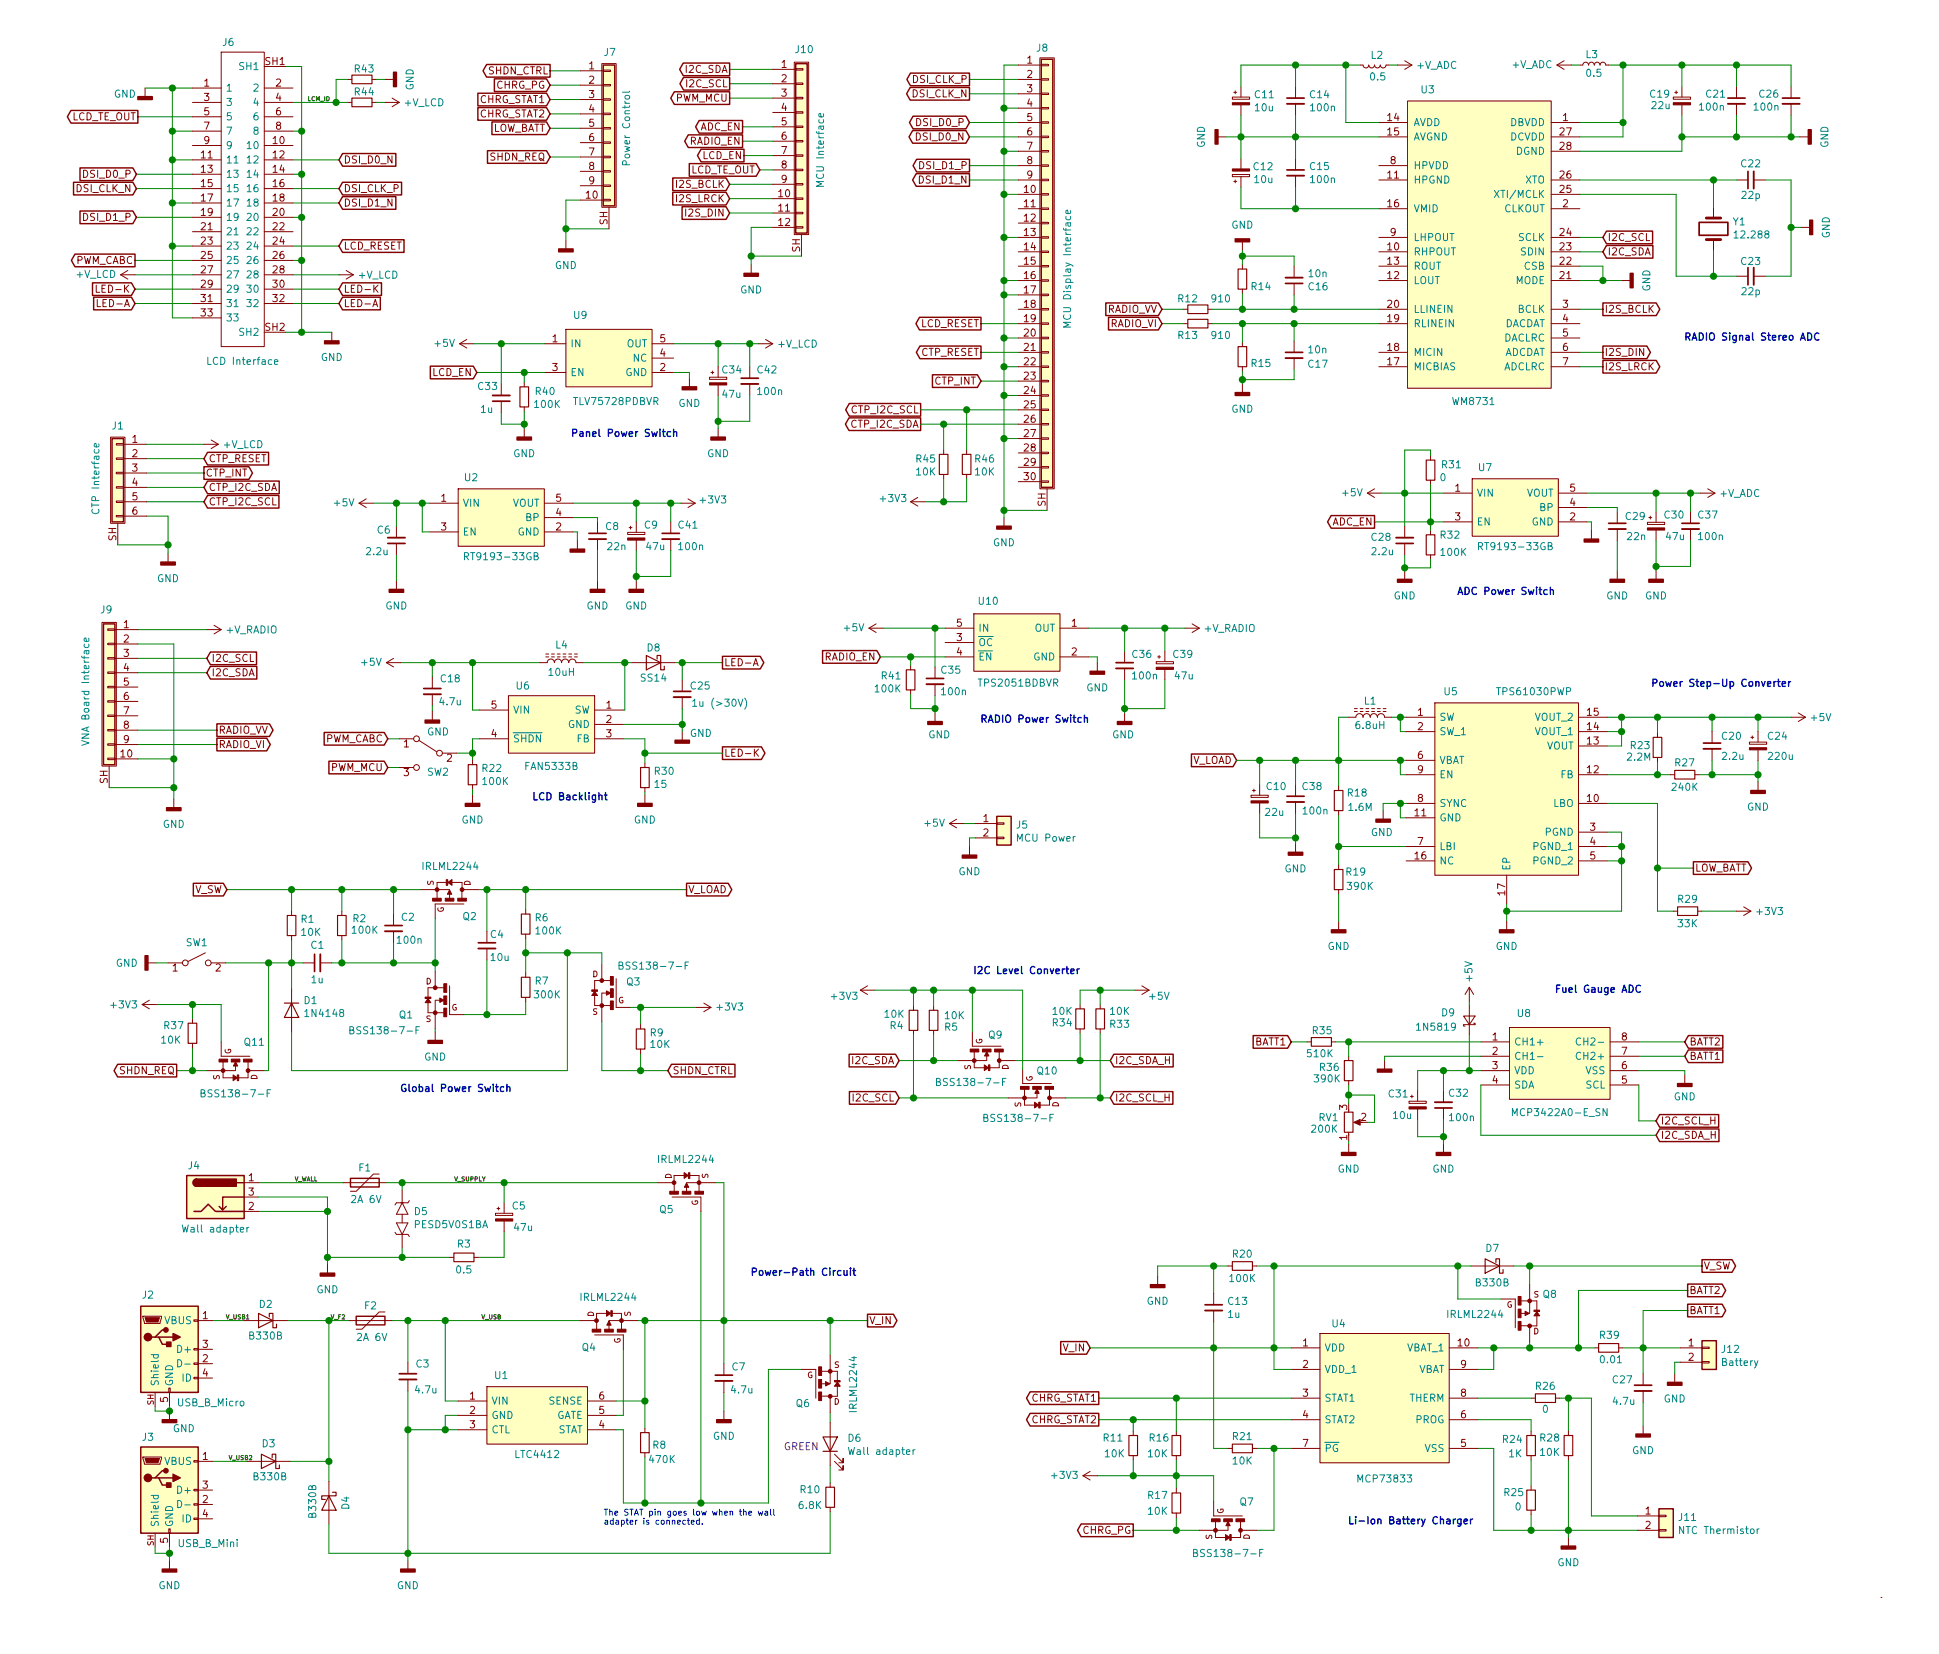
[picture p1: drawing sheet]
<svg xmlns="http://www.w3.org/2000/svg" width="343mm" height="292mm" viewBox="0 0 343 292" stroke-linecap="round" stroke-linejoin="round" font-family="sans-serif">
<defs><g id="words">
<g font-size="1.8" fill="#008484">
<text x="39.4" y="8.1">J6</text>
<text x="106.9" y="9.9">J7</text>
<text x="140.7" y="9.4">J10</text>
<text x="183.3" y="9.1">J8</text>
<text x="242.5" y="10.4">L2</text>
<text x="280.5" y="10.3">L3</text>
<text x="20.1" y="17.3">GND</text>
<text x="39.9" y="16.2">1</text>
<text x="42.5" y="12.4">SH1</text>
<text x="45" y="16.2">2</text>
<text x="62.8" y="12.8">R43</text>
<text x="62.8" y="16.9">R44</text>
<text x="73.2" y="16" transform="rotate(-90 73.2 16)">GND</text>
<text x="222" y="17.4">C11</text>
<text x="231.7" y="17.4">C14</text>
<text x="242.4" y="14.2">0.5</text>
<text x="250.6" y="12.2">+V_ADC</text>
<text x="251.4" y="16.5">U3</text>
<text x="267.4" y="12.1">+V_ADC</text>
<text x="280.6" y="13.6">0.5</text>
<text x="291.9" y="17.3">C19</text>
<text x="301.8" y="17.3">C21</text>
<text x="311.2" y="17.3">C26</text>
<text x="39.9" y="18.7">3</text>
<text x="39.9" y="21.3">5</text>
<text x="39.9" y="23.8">7</text>
<text x="45" y="18.7">4</text>
<text x="45" y="21.3">6</text>
<text x="45" y="23.8">8</text>
<text x="71.6" y="18.8">+V_LCD</text>
<text x="222" y="19.7">10u</text>
<text x="231.9" y="19.7">100n</text>
<text x="249.9" y="22.3">AVDD</text>
<text x="267" y="22.3">DBVDD</text>
<text x="292.2" y="19.3">22u</text>
<text x="300.7" y="19.6">100n</text>
<text x="310.3" y="19.6">100n</text>
<text x="39.9" y="28.9">11</text>
<text x="39.9" y="26.4">9</text>
<text x="44" y="26.4">10</text>
<text x="44" y="28.9">12</text>
<text x="111.4" y="28.7" transform="rotate(-90 111.4 28.7)">Power Control</text>
<text x="213.1" y="26.2" transform="rotate(-90 213.1 26.2)">GND</text>
<text x="249.9" y="24.8">AVGND</text>
<text x="249.9" y="29.9">HPVDD</text>
<text x="267" y="24.8">DCVDD</text>
<text x="268.1" y="27.4">DGND</text>
<text x="308" y="29.6">C22</text>
<text x="323.3" y="26.2" transform="rotate(-90 323.3 26.2)">GND</text>
<text x="39.9" y="31.4">13</text>
<text x="39.9" y="34">15</text>
<text x="44" y="31.4">14</text>
<text x="44" y="34">16</text>
<text x="145.7" y="32.5" transform="rotate(-90 145.7 32.5)">MCU Interface</text>
<text x="221.7" y="30.1">C12</text>
<text x="221.9" y="32.4">10u</text>
<text x="231.7" y="30.1">C15</text>
<text x="231.9" y="32.4">100n</text>
<text x="249.9" y="32.5">HPGND</text>
<text x="264.9" y="35">XTI/MCLK</text>
<text x="269.7" y="32.5">XTO</text>
<text x="308.1" y="35.2">22p</text>
<text x="39.9" y="36.5">17</text>
<text x="39.9" y="39.1">19</text>
<text x="39.9" y="41.6">21</text>
<text x="44" y="36.5">18</text>
<text x="44" y="39.1">20</text>
<text x="44" y="41.6">22</text>
<text x="217.8" y="40.4">GND</text>
<text x="249.9" y="37.5">VMID</text>
<text x="265.9" y="37.5">CLKOUT</text>
<text x="306.5" y="39.8">Y1</text>
<text x="39.9" y="44.1">23</text>
<text x="39.9" y="46.7">25</text>
<text x="44" y="44.1">24</text>
<text x="44" y="46.7">26</text>
<text x="98.1" y="47.6">GND</text>
<text x="249.9" y="45.2">RHPOUT</text>
<text x="249.9" y="47.7">ROUT</text>
<text x="249.9" y="42.6">LHPOUT</text>
<text x="268.5" y="42.6">SCLK</text>
<text x="269.1" y="45.2">SDIN</text>
<text x="269.6" y="47.7">CSB</text>
<text x="307.1" y="42.2">12.288</text>
<text x="308" y="46.9">C23</text>
<text x="323.6" y="42.2" transform="rotate(-90 323.6 42.2)">GND</text>
<text x="13.5" y="49.1">+V_LCD</text>
<text x="39.9" y="49.2">27</text>
<text x="39.9" y="51.8">29</text>
<text x="44" y="49.2">28</text>
<text x="44" y="51.8">30</text>
<text x="63.4" y="49.3">+V_LCD</text>
<text x="130.9" y="51.9">GND</text>
<text x="208.4" y="53.5">R12</text>
<text x="214.4" y="53.5">910</text>
<text x="221.4" y="51.3">R14</text>
<text x="231.5" y="51.3">C16</text>
<text x="231.5" y="49">10n</text>
<text x="249.9" y="50.2">LOUT</text>
<text x="268" y="50.2">MODE</text>
<text x="291.8" y="51.6" transform="rotate(-90 291.8 51.6)">GND</text>
<text x="308.1" y="52.2">22p</text>
<text x="39.9" y="54.3">31</text>
<text x="39.9" y="56.8">33</text>
<text x="42.5" y="59.4">SH2</text>
<text x="44" y="54.3">32</text>
<text x="101.5" y="56.4">U9</text>
<text x="189.4" y="56.9" transform="rotate(-90 189.4 56.9)">MCU Display Interface</text>
<text x="208.4" y="59.9">R13</text>
<text x="214.4" y="59.9">910</text>
<text x="249.9" y="57.9">RLINEIN</text>
<text x="249.9" y="55.3">LLINEIN</text>
<text x="265.8" y="57.9">DACDAT</text>
<text x="268.4" y="55.3">BCLK</text>
<text x="37.2" y="64.5">LCD Interface</text>
<text x="56.7" y="63.8">GND</text>
<text x="77" y="61.3">+5V</text>
<text x="100.8" y="61.4">IN</text>
<text x="110.8" y="61.4">OUT</text>
<text x="112" y="64">NC</text>
<text x="137.6" y="61.5">+V_LCD</text>
<text x="221.4" y="64.9">R15</text>
<text x="231.4" y="65">C17</text>
<text x="231.5" y="62.5">10n</text>
<text x="249.9" y="65.5">MICBIAS</text>
<text x="249.9" y="62.9">MICIN</text>
<text x="265.8" y="60.4">DACLRC</text>
<text x="265.8" y="62.9">ADCDAT</text>
<text x="265.8" y="65.5">ADCLRC</text>
<text x="84.6" y="69">C33</text>
<text x="94.8" y="69.8">R40</text>
<text x="100.8" y="66.5">EN</text>
<text x="101.8" y="71.6">TLV75728PDBVR</text>
<text x="110.6" y="66.5">GND</text>
<text x="120" y="72">GND</text>
<text x="127.8" y="66">C34</text>
<text x="127.8" y="70.4">47u</text>
<text x="134" y="66">C42</text>
<text x="134.1" y="69.8">100n</text>
<text x="257.1" y="71.6">WM8731</text>
<text x="19.9" y="75.9">J1</text>
<text x="85.1" y="73">1u</text>
<text x="94.6" y="72.1">100K</text>
<text x="217.8" y="73">GND</text>
<text x="39.6" y="79.2">+V_LCD</text>
<text x="90.8" y="80.8">GND</text>
<text x="125" y="80.8">GND</text>
<text x="162.1" y="81.8">R45</text>
<text x="172.5" y="81.8">R46</text>
<text x="255" y="82.8">R31</text>
<text x="261.5" y="83.3">U7</text>
<text x="59.2" y="89.5">+5V</text>
<text x="81.8" y="89.6">VIN</text>
<text x="82.2" y="85.1">U2</text>
<text x="90.6" y="89.6">VOUT</text>
<text x="124" y="89">+3V3</text>
<text x="155.8" y="88.8">+3V3</text>
<text x="162.1" y="84.1">10K</text>
<text x="172.5" y="84.1">10K</text>
<text x="237.5" y="87.8">+5V</text>
<text x="254.7" y="85.1">0</text>
<text x="261.1" y="87.8">VIN</text>
<text x="269.9" y="87.8">VOUT</text>
<text x="304.2" y="87.9">+V_ADC</text>
<text x="17.6" y="90.3" transform="rotate(-90 17.6 90.3)">CTP Interface</text>
<text x="66.8" y="94.4">C6</text>
<text x="81.8" y="94.7">EN</text>
<text x="91.6" y="94.7">GND</text>
<text x="93" y="92.1">BP</text>
<text x="107.1" y="93.7">C8</text>
<text x="114" y="93.5">C9</text>
<text x="120" y="93.5">C41</text>
<text x="242.6" y="95.6">C28</text>
<text x="254.8" y="95.2">R32</text>
<text x="261.1" y="92.9">EN</text>
<text x="270.9" y="92.9">GND</text>
<text x="272.4" y="90.4">BP</text>
<text x="287.6" y="91.9">C29</text>
<text x="287.9" y="95.5">22n</text>
<text x="294.4" y="91.7">C30</text>
<text x="294.7" y="95.5">47u</text>
<text x="300.4" y="91.7">C37</text>
<text x="300.5" y="95.5">100n</text>
<text x="64.9" y="98.2">2.2u</text>
<text x="82.9" y="99.1">RT9193-33GB</text>
<text x="107.5" y="97.3">22n</text>
<text x="114.4" y="97.3">47u</text>
<text x="120.2" y="97.3">100n</text>
<text x="175.6" y="96.6">GND</text>
<text x="242.7" y="98.2">2.2u</text>
<text x="254.9" y="98.3">100K</text>
<text x="262.2" y="97.3">RT9193-33GB</text>
<text x="27.8" y="102.9">GND</text>
<text x="68.1" y="107.8">GND</text>
<text x="103.7" y="107.8">GND</text>
<text x="110.6" y="107.8">GND</text>
<text x="173.1" y="106.9">U10</text>
<text x="246.5" y="106">GND</text>
<text x="284" y="106">GND</text>
<text x="290.9" y="106">GND</text>
<text x="17.8" y="108.5">J9</text>
<text x="40" y="112">+V_RADIO</text>
<text x="149.4" y="111.6">+5V</text>
<text x="173" y="111.7">IN</text>
<text x="183" y="111.7">OUT</text>
<text x="213" y="111.8">+V_RADIO</text>
<text x="64" y="117.7">+5V</text>
<text x="97.1" y="119.5">10uH</text>
<text x="98.3" y="114.7">L4</text>
<text x="114.5" y="115.2">D8</text>
<text x="166.5" y="119.1">C35</text>
<text x="173" y="114.2">OC</text>
<text x="173" y="116.8">EN</text>
<text x="182.8" y="116.8">GND</text>
<text x="200.3" y="116.3">C36</text>
<text x="207.5" y="116.3">C39</text>
<text x="77.9" y="124.7">4.7u</text>
<text x="78" y="120.6">C18</text>
<text x="91.3" y="121.9">U6</text>
<text x="113.4" y="120.5">SS14</text>
<text x="122.2" y="121.9">C25</text>
<text x="123.3" y="125">1u (&gt;30V)</text>
<text x="154.9" y="122.4">100K</text>
<text x="156" y="120.1">R41</text>
<text x="166.6" y="122.9">100n</text>
<text x="173.3" y="121.4">TPS2051BDBVR</text>
<text x="192.1" y="122.2">GND</text>
<text x="200.4" y="120.1">100n</text>
<text x="207.8" y="120.1">47u</text>
<text x="241.3" y="124.6">L1</text>
<text x="255.4" y="122.9">U5</text>
<text x="265.1" y="122.9">TPS61030PWP</text>
<text x="15.8" y="130.8" transform="rotate(-90 15.8 130.8)">VNA Board Interface</text>
<text x="75.5" y="130">GND</text>
<text x="90.7" y="131.3">SHDN</text>
<text x="90.7" y="126.2">VIN</text>
<text x="100.5" y="128.7">GND</text>
<text x="101.5" y="126.2">SW</text>
<text x="102" y="131.3">FB</text>
<text x="122" y="130.3">GND</text>
<text x="164.2" y="130.6">GND</text>
<text x="196.7" y="130.6">GND</text>
<text x="239.9" y="128.9">6.8uH</text>
<text x="254.5" y="127.5">SW</text>
<text x="254.5" y="130">SW_1</text>
<text x="271.5" y="130">VOUT_1</text>
<text x="271.5" y="127.5">VOUT_2</text>
<text x="304.6" y="130.8">C20</text>
<text x="312.7" y="130.8">C24</text>
<text x="320.4" y="127.5">+5V</text>
<text x="75.6" y="137.2">SW2</text>
<text x="85.3" y="136.5">R22</text>
<text x="93.1" y="136.1">FAN5333B</text>
<text x="115.8" y="137">R30</text>
<text x="254.5" y="135.1">VBAT</text>
<text x="254.5" y="137.6">EN</text>
<text x="273.5" y="132.5">VOUT</text>
<text x="276" y="137.6">FB</text>
<text x="287.9" y="134.5">2.2M</text>
<text x="288.4" y="132.5">R23</text>
<text x="296.3" y="135.5">R27</text>
<text x="304.7" y="134.4">2.2u</text>
<text x="312.9" y="134.4">220u</text>
<text x="85.5" y="138.8">100K</text>
<text x="115.8" y="139.3">15</text>
<text x="224.1" y="139.7">C10</text>
<text x="230.4" y="139.7">C38</text>
<text x="238.4" y="140.8">R18</text>
<text x="238.6" y="143.4">1.6M</text>
<text x="254.5" y="142.7">SYNC</text>
<text x="274.7" y="142.7">LBO</text>
<text x="295.8" y="139.8">240K</text>
<text x="308.9" y="143.3">GND</text>
<text x="28.8" y="146.4">GND</text>
<text x="81.6" y="145.6">GND</text>
<text x="112.1" y="145.6">GND</text>
<text x="163.6" y="146.2">+5V</text>
<text x="179.8" y="146.5">J5</text>
<text x="180.1" y="148.8">MCU Power</text>
<text x="223.9" y="144.3">22u</text>
<text x="230.6" y="144">100n</text>
<text x="242.4" y="147.8">GND</text>
<text x="254.5" y="145.2">GND</text>
<text x="273.3" y="147.8">PGND</text>
<text x="75" y="153.8">IRLML2244</text>
<text x="169.5" y="154.8">GND</text>
<text x="227.2" y="154.3">GND</text>
<text x="238.1" y="154.8">R19</text>
<text x="254.5" y="152.9">NC</text>
<text x="254.5" y="150.3">LBI</text>
<text x="267.1" y="154" transform="rotate(-90 267.1 154)">EP</text>
<text x="271.3" y="150.3">PGND_1</text>
<text x="271.3" y="152.9">PGND_2</text>
<text x="238.4" y="157.4">390K</text>
<text x="296.8" y="159.6">R29</text>
<text x="310.8" y="161.8">+3V3</text>
<text x="32.9" y="167.3">SW1</text>
<text x="53.3" y="163.2">R1</text>
<text x="53.3" y="165.5">10K</text>
<text x="55" y="167.8">C1</text>
<text x="62.4" y="165.1">100K</text>
<text x="62.4" y="163.1">R2</text>
<text x="70.4" y="166.9">100n</text>
<text x="71" y="162.8">C2</text>
<text x="81.9" y="162.7">Q2</text>
<text x="86.8" y="165.9">C4</text>
<text x="94.7" y="162.9">R6</text>
<text x="94.9" y="165.2">100K</text>
<text x="234.8" y="168">GND</text>
<text x="264.5" y="168">GND</text>
<text x="296.8" y="164">33K</text>
<text x="20.5" y="170.9">GND</text>
<text x="55.1" y="173.9">1u</text>
<text x="86.9" y="169.9">10u</text>
<text x="110.7" y="171.4">BSS138-7-F</text>
<text x="260.4" y="173.5" transform="rotate(-90 260.4 173.5)">+5V</text>
<text x="19.8" y="178.3">+3V3</text>
<text x="53.8" y="177.5">D1</text>
<text x="54.3" y="179.8">1N4148</text>
<text x="94.6" y="176.5">300K</text>
<text x="94.7" y="174.1">R7</text>
<text x="110.8" y="174.2">Q3</text>
<text x="126.9" y="178.7">+3V3</text>
<text x="147.2" y="176.8">+3V3</text>
<text x="156.5" y="180">10K</text>
<text x="186.2" y="179.4">10K</text>
<text x="196.4" y="179.4">10K</text>
<text x="203.4" y="176.8">+5V</text>
<text x="255" y="179.7">D9</text>
<text x="268.4" y="179.8">U8</text>
<text x="28.6" y="184.5">10K</text>
<text x="29.1" y="182">R37</text>
<text x="43.3" y="184.9">Q11</text>
<text x="63.1" y="182.9">BSS138-7-F</text>
<text x="70.6" y="180.1">Q1</text>
<text x="115" y="183.3">R9</text>
<text x="115.1" y="185.3">10K</text>
<text x="157.4" y="182">R4</text>
<text x="167.1" y="182.2">R5</text>
<text x="167.2" y="180.2">10K</text>
<text x="174.9" y="183.6">Q9</text>
<text x="186.2" y="181.5">R34</text>
<text x="196.4" y="181.7">R33</text>
<text x="232.2" y="182.9">R35</text>
<text x="250.9" y="182.2">1N5819</text>
<text x="267.7" y="184.9">CH1+</text>
<text x="279.9" y="184.9">CH2-</text>
<text x="75" y="187.5">GND</text>
<text x="183.5" y="190">Q10</text>
<text x="231.3" y="186.9">510K</text>
<text x="232.6" y="191.4">390K</text>
<text x="233.5" y="189.4">R36</text>
<text x="267.7" y="187.4">CH1-</text>
<text x="267.7" y="189.9">VDD</text>
<text x="279.4" y="187.4">CH2+</text>
<text x="280.4" y="189.9">VSS</text>
<text x="36.8" y="194">BSS138-7-F</text>
<text x="166.8" y="192">BSS138-7-F</text>
<text x="245.6" y="194.1">C31</text>
<text x="246.5" y="197.9">10u</text>
<text x="256.3" y="193.9">C32</text>
<text x="267.7" y="192.5">SDA</text>
<text x="268.2" y="197.4">MCP3422A0-E_SN</text>
<text x="280.4" y="192.5">SCL</text>
<text x="296" y="194.6">GND</text>
<text x="175.2" y="198.4">BSS138-7-F</text>
<text x="232.1" y="200.3">200K</text>
<text x="233.2" y="198.2">RV1</text>
<text x="256.5" y="198.2">100n</text>
<text x="33.3" y="206.8">J4</text>
<text x="63.5" y="207.1">F1</text>
<text x="116.6" y="205.6">IRLML2244</text>
<text x="236.6" y="207.3">GND</text>
<text x="253.3" y="207.3">GND</text>
<text x="62.3" y="212.7">2A 6V</text>
<text x="73.3" y="214.9">D5</text>
<text x="90.6" y="213.9">C5</text>
<text x="116.7" y="214.5">Q5</text>
<text x="32.8" y="217.9">Wall adapter</text>
<text x="73.4" y="217.2">PESD5V0S1BA</text>
<text x="80.9" y="220.6">R3</text>
<text x="91" y="217.7">47u</text>
<text x="262.8" y="221.4">D7</text>
<text x="80.8" y="225.2">0.5</text>
<text x="217.6" y="226.7">100K</text>
<text x="218.1" y="222.4">R20</text>
<text x="261.1" y="227.5">B330B</text>
<text x="25.2" y="229.6">J2</text>
<text x="45.9" y="231.3">D2</text>
<text x="56" y="228.7">GND</text>
<text x="64.5" y="231.5">F2</text>
<text x="102.9" y="230">IRLML2244</text>
<text x="202.8" y="230.7">GND</text>
<text x="217.2" y="233">1u</text>
<text x="217.2" y="230.7">C13</text>
<text x="256.2" y="233">IRLML2244</text>
<text x="272.9" y="229.5">Q8</text>
<text x="29.1" y="234.1">VBUS</text>
<text x="31.7" y="239.2">D+</text>
<text x="44.2" y="236.9">B330B</text>
<text x="63.3" y="237.1">2A 6V</text>
<text x="103" y="238.9">Q4</text>
<text x="234.2" y="239">VDD</text>
<text x="235.6" y="234.7">U4</text>
<text x="248.7" y="239">VBAT_1</text>
<text x="283" y="236.7">R39</text>
<text x="304.5" y="239.2">J12</text>
<text x="28.1" y="245.2" transform="rotate(-90 28.1 245.2)">Shield</text>
<text x="30.6" y="245.2" transform="rotate(-90 30.6 245.2)">GND</text>
<text x="32.3" y="244.3">ID</text>
<text x="73.6" y="241.8">C3</text>
<text x="87.5" y="243.8">U1</text>
<text x="129.5" y="242.3">C7</text>
<text x="234.2" y="242.8">VDD_1</text>
<text x="250.7" y="242.8">VBAT</text>
<text x="271.7" y="245.7">R26</text>
<text x="283.2" y="241">0.01</text>
<text x="285.3" y="244.6">C27</text>
<text x="304.6" y="241.5">Battery</text>
<text x="31.5" y="248.7">USB_B_Micro</text>
<text x="73.6" y="246.4">4.7u</text>
<text x="86.9" y="248.4">VIN</text>
<text x="86.9" y="250.9">GND</text>
<text x="97.1" y="248.4">SENSE</text>
<text x="98.2" y="250.9">GATE</text>
<text x="129.4" y="246.4">4.7u</text>
<text x="140.8" y="248.8">Q6</text>
<text x="151.5" y="249.5" transform="rotate(-90 151.5 249.5)">IRLML2244</text>
<text x="234.2" y="247.9">STAT1</text>
<text x="234.2" y="251.7">STAT2</text>
<text x="249.2" y="247.9">THERM</text>
<text x="250.3" y="251.7">PROG</text>
<text x="272.8" y="249.8">0</text>
<text x="285.4" y="248.4">4.7u</text>
<text x="294.2" y="248">GND</text>
<text x="25.2" y="254.8">J3</text>
<text x="30.6" y="253.2">GND</text>
<text x="46.4" y="255.9">D3</text>
<text x="86.9" y="253.4">CTL</text>
<text x="91.3" y="257.8">LTC4412</text>
<text x="98.5" y="253.4">STAT</text>
<text x="115.5" y="256.2">R8</text>
<text x="126.1" y="254.6">GND</text>
<text x="150" y="254.9">D6</text>
<text x="150.6" y="257.2">Wall adapter</text>
<text x="195.2" y="254.9">R11</text>
<text x="195.5" y="257.7">10K</text>
<text x="203.1" y="257.7">10K</text>
<text x="203.3" y="254.9">R16</text>
<text x="218.1" y="254.6">R21</text>
<text x="234.2" y="256.7">PG</text>
<text x="252" y="256.7">VSS</text>
<text x="265.8" y="255.1">R24</text>
<text x="266.9" y="257.7">1K</text>
<text x="272.4" y="254.9">R28</text>
<text x="272.4" y="257.4">10K</text>
<text x="288.6" y="257.1">GND</text>
<text x="29.1" y="259">VBUS</text>
<text x="45" y="261.7">B330B</text>
<text x="115" y="258.7">470K</text>
<text x="186.1" y="261.5">+3V3</text>
<text x="218.1" y="259">10K</text>
<text x="240.4" y="262.1">MCP73833</text>
<text x="31.7" y="264.1">D+</text>
<text x="32.3" y="269.2">ID</text>
<text x="55.9" y="268.2" transform="rotate(-90 55.9 268.2)">B330B</text>
<text x="61.8" y="266.9" transform="rotate(-90 61.8 266.9)">D4</text>
<text x="141.4" y="266.8">6.8K</text>
<text x="141.6" y="264">R10</text>
<text x="203.1" y="265">R17</text>
<text x="203.1" y="267.8">10K</text>
<text x="219.3" y="266.2">Q7</text>
<text x="266.1" y="264.5">R25</text>
<text x="268" y="267.1">0</text>
<text x="297" y="268.9">J11</text>
<text x="28.1" y="270.1" transform="rotate(-90 28.1 270.1)">Shield</text>
<text x="30.6" y="270.1" transform="rotate(-90 30.6 270.1)">GND</text>
<text x="31.6" y="273.6">USB_B_Mini</text>
<text x="212.3" y="275.3">BSS138-7-F</text>
<text x="297.3" y="271.2">NTC Thermistor</text>
<text x="28" y="281">GND</text>
<text x="70.2" y="281">GND</text>
<text x="275.4" y="276.9">GND</text>
</g>
<g font-size="1.8" fill="#840000">
<text x="46.9" y="11.5">SH1</text>
<text x="181.6" y="11.2">1</text>
<text x="36.1" y="15.3">1</text>
<text x="36.1" y="17.9">3</text>
<text x="48.8" y="15.3">2</text>
<text x="48.8" y="17.9">4</text>
<text x="86.3" y="13.2">SHDN_CTRL</text>
<text x="87.8" y="15.7">CHRG_PG</text>
<text x="104.2" y="12.3">1</text>
<text x="104.2" y="14.8">2</text>
<text x="104.2" y="17.3">3</text>
<text x="119.5" y="18">PWM_MCU</text>
<text x="121.3" y="12.9">I2C_SDA</text>
<text x="121.5" y="15.4">I2C_SCL</text>
<text x="138.2" y="12">1</text>
<text x="138.2" y="14.6">2</text>
<text x="138.2" y="17.1">3</text>
<text x="161.4" y="17.2">DSI_CLK_N</text>
<text x="161.5" y="14.7">DSI_CLK_P</text>
<text x="181.6" y="13.8">2</text>
<text x="181.6" y="16.3">3</text>
<text x="12.5" y="21.3">LCD_TE_OUT</text>
<text x="36.1" y="20.4">5</text>
<text x="36.1" y="22.9">7</text>
<text x="48.8" y="20.4">6</text>
<text x="48.8" y="22.9">8</text>
<text x="84.7" y="18.2">CHRG_STAT1</text>
<text x="84.7" y="20.8">CHRG_STAT2</text>
<text x="86.7" y="23.3">LOW_BATT</text>
<text x="104.2" y="19.9">4</text>
<text x="104.2" y="22.4">5</text>
<text x="123.8" y="23.1">ADC_EN</text>
<text x="138.2" y="19.6">4</text>
<text x="138.2" y="22.2">5</text>
<text x="162.3" y="22.3">DSI_D0_P</text>
<text x="181.6" y="18.9">4</text>
<text x="181.6" y="21.4">5</text>
<text x="181.6" y="23.9">6</text>
<text x="245.4" y="21.4">14</text>
<text x="245.4" y="23.9">15</text>
<text x="275.9" y="23.9">27</text>
<text x="276.4" y="21.4">1</text>
<text x="35.6" y="28">11</text>
<text x="36.1" y="25.5">9</text>
<text x="48.3" y="25.5">10</text>
<text x="48.3" y="28">12</text>
<text x="60.7" y="28.9">DSI_D0_N</text>
<text x="86.7" y="28.4">SHDN_REQ</text>
<text x="104.2" y="25">6</text>
<text x="104.2" y="27.5">7</text>
<text x="121.9" y="25.6">RADIO_EN</text>
<text x="124.2" y="28.1">LCD_EN</text>
<text x="138.2" y="24.7">6</text>
<text x="138.2" y="27.3">7</text>
<text x="138.2" y="29.8">8</text>
<text x="162.2" y="24.8">DSI_D0_N</text>
<text x="162.8" y="29.9">DSI_D1_P</text>
<text x="181.6" y="26.5">7</text>
<text x="181.6" y="29">8</text>
<text x="245.9" y="29">8</text>
<text x="275.9" y="26.5">28</text>
<text x="13.5" y="34">DSI_CLK_N</text>
<text x="15" y="31.4">DSI_D0_P</text>
<text x="35.6" y="30.6">13</text>
<text x="35.6" y="33.1">15</text>
<text x="35.6" y="35.6">17</text>
<text x="48.3" y="30.6">14</text>
<text x="48.3" y="33.1">16</text>
<text x="48.3" y="35.6">18</text>
<text x="60.7" y="34">DSI_CLK_P</text>
<text x="103.7" y="35.1">10</text>
<text x="104.2" y="30">8</text>
<text x="104.2" y="32.6">9</text>
<text x="119.7" y="33.2">I2S_BCLK</text>
<text x="119.7" y="35.8">I2S_LRCK</text>
<text x="122" y="30.7">LCD_TE_OUT</text>
<text x="137.7" y="34.9">10</text>
<text x="138.2" y="32.3">9</text>
<text x="162.7" y="32.5">DSI_D1_N</text>
<text x="181.2" y="34.1">10</text>
<text x="181.6" y="31.6">9</text>
<text x="245.4" y="31.6">11</text>
<text x="275.9" y="34.1">25</text>
<text x="275.9" y="31.6">26</text>
<text x="15" y="39.1">DSI_D1_P</text>
<text x="35.6" y="38.2">19</text>
<text x="35.6" y="40.7">21</text>
<text x="48.3" y="38.2">20</text>
<text x="48.3" y="40.7">22</text>
<text x="60.7" y="36.5">DSI_D1_N</text>
<text x="107.4" y="39.8" transform="rotate(-90 107.4 39.8)">SH</text>
<text x="121.6" y="38.3">I2S_DIN</text>
<text x="137.7" y="37.4">11</text>
<text x="137.7" y="40">12</text>
<text x="181.2" y="36.6">11</text>
<text x="181.2" y="39.2">12</text>
<text x="181.2" y="41.7">13</text>
<text x="245.4" y="36.6">16</text>
<text x="245.9" y="41.7">9</text>
<text x="275.9" y="41.7">24</text>
<text x="276.4" y="36.6">2</text>
<text x="13.2" y="46.7">PWM_CABC</text>
<text x="35.6" y="43.3">23</text>
<text x="35.6" y="45.8">25</text>
<text x="48.3" y="43.3">24</text>
<text x="48.3" y="45.8">26</text>
<text x="60.7" y="44.1">LCD_RESET</text>
<text x="141.5" y="44.6" transform="rotate(-90 141.5 44.6)">SH</text>
<text x="181.2" y="44.3">14</text>
<text x="181.2" y="46.8">15</text>
<text x="245.4" y="44.3">10</text>
<text x="245.4" y="46.8">13</text>
<text x="275.9" y="46.8">22</text>
<text x="275.9" y="44.3">23</text>
<text x="284.3" y="45.2">I2C_SDA</text>
<text x="284.3" y="42.6">I2C_SCL</text>
<text x="17.7" y="51.8">LED-K</text>
<text x="35.6" y="48.3">27</text>
<text x="35.6" y="50.9">29</text>
<text x="35.6" y="53.4">31</text>
<text x="48.3" y="48.3">28</text>
<text x="48.3" y="50.9">30</text>
<text x="48.3" y="53.4">32</text>
<text x="60.7" y="51.8">LED-K</text>
<text x="181.2" y="49.3">16</text>
<text x="181.2" y="51.9">17</text>
<text x="245.4" y="49.3">12</text>
<text x="275.9" y="49.3">21</text>
<text x="17.7" y="54.3">LED-A</text>
<text x="35.6" y="56">33</text>
<text x="46.9" y="58.5">SH2</text>
<text x="60.7" y="54.3">LED-A</text>
<text x="162.7" y="57.9">LCD_RESET</text>
<text x="181.2" y="54.4">18</text>
<text x="181.2" y="57">19</text>
<text x="181.2" y="59.5">20</text>
<text x="195.7" y="55.3">RADIO_VV</text>
<text x="196.3" y="57.9">RADIO_VI</text>
<text x="245.4" y="57">19</text>
<text x="245.4" y="54.4">20</text>
<text x="276.4" y="54.4">3</text>
<text x="276.4" y="57">4</text>
<text x="276.4" y="59.5">5</text>
<text x="283.7" y="55.3">I2S_BCLK</text>
<text x="97.7" y="60.5">1</text>
<text x="97.7" y="65.6">3</text>
<text x="116.7" y="63.1">4</text>
<text x="116.7" y="60.5">5</text>
<text x="116.7" y="65.6">2</text>
<text x="162.8" y="62.9">CTP_RESET</text>
<text x="181.2" y="62">21</text>
<text x="181.2" y="64.6">22</text>
<text x="245.4" y="64.6">17</text>
<text x="245.4" y="62">18</text>
<text x="276.4" y="62">6</text>
<text x="276.4" y="64.6">7</text>
<text x="283.7" y="62.9">I2S_DIN</text>
<text x="283.7" y="65.5">I2S_LRCK</text>
<text x="76.5" y="66.5">LCD_EN</text>
<text x="165.3" y="68">CTP_INT</text>
<text x="181.2" y="67.1">23</text>
<text x="181.2" y="69.7">24</text>
<text x="150.6" y="75.6">CTP_I2C_SDA</text>
<text x="150.8" y="73.1">CTP_I2C_SCL</text>
<text x="181.2" y="72.2">25</text>
<text x="181.2" y="74.7">26</text>
<text x="181.2" y="77.3">27</text>
<text x="23.4" y="78.3">1</text>
<text x="23.4" y="80.8">2</text>
<text x="23.4" y="83.4">3</text>
<text x="36.9" y="81.7">CTP_RESET</text>
<text x="181.2" y="79.8">28</text>
<text x="181.2" y="82.4">29</text>
<text x="23.4" y="85.9">4</text>
<text x="23.4" y="88.5">5</text>
<text x="36.3" y="84.3">CTP_INT</text>
<text x="36.9" y="86.8">CTP_I2C_SDA</text>
<text x="36.9" y="89.4">CTP_I2C_SCL</text>
<text x="78" y="88.7">1</text>
<text x="98.3" y="88.7">5</text>
<text x="181.2" y="84.9">30</text>
<text x="184.9" y="89.6" transform="rotate(-90 184.9 89.6)">SH</text>
<text x="257.3" y="86.9">1</text>
<text x="277.6" y="89.5">4</text>
<text x="277.6" y="86.9">5</text>
<text x="20.6" y="95.7" transform="rotate(-90 20.6 95.7)">SH</text>
<text x="23.4" y="91">6</text>
<text x="78" y="93.8">3</text>
<text x="98.3" y="93.8">2</text>
<text x="98.3" y="91.3">4</text>
<text x="235.6" y="92.9">ADC_EN</text>
<text x="257.3" y="92">3</text>
<text x="277.6" y="92">2</text>
<text x="21.9" y="111.1">1</text>
<text x="21.9" y="113.6">2</text>
<text x="169.2" y="113.4">3</text>
<text x="169.2" y="110.8">5</text>
<text x="189.5" y="110.8">1</text>
<text x="21.9" y="116.2">3</text>
<text x="21.9" y="118.7">4</text>
<text x="37.4" y="117">I2C_SCL</text>
<text x="37.4" y="119.6">I2C_SDA</text>
<text x="128" y="117.8">LED-A</text>
<text x="145.8" y="116.8">RADIO_EN</text>
<text x="169.2" y="115.9">4</text>
<text x="189.5" y="115.9">2</text>
<text x="21.9" y="121.2">5</text>
<text x="21.9" y="123.8">6</text>
<text x="86.9" y="125.3">5</text>
<text x="107.2" y="125.3">1</text>
<text x="21.9" y="126.3">7</text>
<text x="21.9" y="128.9">8</text>
<text x="21.9" y="131.4">9</text>
<text x="38.6" y="129.7">RADIO_VV</text>
<text x="57.4" y="131.3">PWM_CABC</text>
<text x="86.9" y="130.4">4</text>
<text x="107.2" y="127.8">2</text>
<text x="107.2" y="130.4">3</text>
<text x="250.7" y="126.6">1</text>
<text x="250.7" y="129.1">2</text>
<text x="280.7" y="131.6">13</text>
<text x="280.7" y="129.1">14</text>
<text x="280.7" y="126.6">15</text>
<text x="21.4" y="133.9">10</text>
<text x="38.6" y="132.3">RADIO_VI</text>
<text x="58.5" y="136.3">PWM_MCU</text>
<text x="71.4" y="132.2">1</text>
<text x="71.4" y="137.2">3</text>
<text x="79" y="134.7">2</text>
<text x="128" y="133.8">LED-K</text>
<text x="210.7" y="135.1">V_LOAD</text>
<text x="250.7" y="134.2">6</text>
<text x="250.7" y="136.7">9</text>
<text x="280.7" y="136.7">12</text>
<text x="19" y="138.6" transform="rotate(-90 19 138.6)">SH</text>
<text x="250.7" y="141.8">8</text>
<text x="280.7" y="141.8">10</text>
<text x="173.9" y="145.4">1</text>
<text x="173.9" y="147.9">2</text>
<text x="250.2" y="144.3">11</text>
<text x="250.7" y="149.4">7</text>
<text x="281.2" y="146.9">3</text>
<text x="281.2" y="149.4">4</text>
<text x="250.2" y="152">16</text>
<text x="281.2" y="152">5</text>
<text x="299.7" y="154.1">LOW_BATT</text>
<text x="34.3" y="157.9">V_SW</text>
<text x="121.7" y="157.9">V_LOAD</text>
<text x="266.2" y="158.3" transform="rotate(-90 266.2 158.3)">17</text>
<text x="30.5" y="171.8">1</text>
<text x="38.1" y="171.8">2</text>
<text x="221.9" y="184.9">BATT1</text>
<text x="263.9" y="184">1</text>
<text x="286.8" y="184">8</text>
<text x="298.7" y="184.9">BATT2</text>
<text x="21.2" y="189.9">SHDN_REQ</text>
<text x="118.9" y="189.9">SHDN_CTRL</text>
<text x="150.7" y="188.2">I2C_SDA</text>
<text x="197.1" y="188.2">I2C_SDA_H</text>
<text x="263.9" y="186.5">2</text>
<text x="263.9" y="189">3</text>
<text x="263.9" y="191.6">4</text>
<text x="286.8" y="191.6">5</text>
<text x="286.8" y="189">6</text>
<text x="286.8" y="186.5">7</text>
<text x="298.7" y="187.4">BATT1</text>
<text x="151" y="194.8">I2C_SCL</text>
<text x="197.1" y="194.8">I2C_SCL_H</text>
<text x="238.3" y="196.3" transform="rotate(-90 238.3 196.3)">3</text>
<text x="238.3" y="201.6" transform="rotate(-90 238.3 201.6)">1</text>
<text x="240.7" y="198.2">2</text>
<text x="293.6" y="201.4">I2C_SDA_H</text>
<text x="293.6" y="198.8">I2C_SCL_H</text>
<text x="44" y="208.9">1</text>
<text x="44" y="213.9">2</text>
<text x="44" y="211.4">3</text>
<text x="301.2" y="224.5">V_SW</text>
<text x="35.8" y="233.2">1</text>
<text x="298.7" y="232.4">BATT1</text>
<text x="298.7" y="228.8">BATT2</text>
<text x="35.8" y="238.3">3</text>
<text x="153.7" y="234.1">V_IN</text>
<text x="188.1" y="239">V_IN</text>
<text x="230.4" y="238.1">1</text>
<text x="257.9" y="238.1">10</text>
<text x="298.6" y="238.1">1</text>
<text x="35.8" y="240.9">2</text>
<text x="35.8" y="243.4">4</text>
<text x="230.4" y="241.9">2</text>
<text x="258.3" y="241.9">9</text>
<text x="298.6" y="240.6">2</text>
<text x="29.7" y="248" transform="rotate(-90 29.7 248)">5</text>
<text x="83.1" y="247.5">1</text>
<text x="83.1" y="250">2</text>
<text x="105.9" y="250">5</text>
<text x="105.9" y="247.5">6</text>
<text x="182.3" y="247.9">CHRG_STAT1</text>
<text x="182.3" y="251.7">CHRG_STAT2</text>
<text x="230.4" y="247">3</text>
<text x="230.4" y="250.8">4</text>
<text x="258.3" y="250.8">6</text>
<text x="258.3" y="247">8</text>
<text x="83.1" y="252.5">3</text>
<text x="105.9" y="252.5">4</text>
<text x="230.4" y="255.9">7</text>
<text x="258.3" y="255.9">5</text>
<text x="35.8" y="258.1">1</text>
<text x="35.8" y="263.2">3</text>
<text x="35.8" y="265.8">2</text>
<text x="35.8" y="268.3">4</text>
<text x="291" y="267.8">1</text>
<text x="29.7" y="272.8" transform="rotate(-90 29.7 272.8)">5</text>
<text x="191.4" y="271.2">CHRG_PG</text>
<text x="291" y="270.3">2</text>
</g>
<g font-size="1.8" fill="#0000c2">
<text x="297.7" y="60.2">RADIO Signal Stereo ADC</text>
<text x="100.8" y="77.2">Panel Power Switch</text>
<text x="257.6" y="105.2">ADC Power Switch</text>
<text x="291.8" y="121.4">Power Step-Up Converter</text>
<text x="173.2" y="127.8">RADIO Power Switch</text>
<text x="94" y="141.5">LCD Backlight</text>
<text x="172" y="172.2">I2C Level Converter</text>
<text x="274.8" y="175.5">Fuel Gauge ADC</text>
<text x="70.6" y="193.1">Global Power Switch</text>
<text x="132.6" y="225.6">Power-Path Circuit</text>
<text x="238.3" y="269.5">Li-Ion Battery Charger</text>
</g>
<text font-size="1.8" fill="#840084" x="138.6" y="256.4">GREEN</text>
<g font-size="1.5" fill="#0000c2">
<text x="106.7" y="268">The STAT pin goes low when the wall</text>
<text x="106.7" y="269.6">adapter is connected.</text>
</g>
<g font-size="1.4" fill="#840000">
<text x="76.7" y="156.6" transform="rotate(-90 76.7 156.6)">S</text>
<text x="78.5" y="161.4" transform="rotate(-90 78.5 161.4)">G</text>
<text x="83.2" y="156.6" transform="rotate(-90 83.2 156.6)">D</text>
<text x="104.8" y="172.8">D</text>
<text x="75.3" y="174">D</text>
<text x="79.9" y="178.7">G</text>
<text x="104.8" y="179.4">S</text>
<text x="109.3" y="177.4">G</text>
<text x="75.3" y="180.7">S</text>
<text x="173.7" y="184.6" transform="rotate(-90 173.7 184.6)">G</text>
<text x="38.8" y="190.9" transform="rotate(-90 38.8 190.9)">S</text>
<text x="40.9" y="186.4" transform="rotate(-90 40.9 186.4)">G</text>
<text x="45.5" y="191" transform="rotate(-90 45.5 191)">D</text>
<text x="171.7" y="189.2" transform="rotate(-90 171.7 189.2)">S</text>
<text x="178.3" y="189.2" transform="rotate(-90 178.3 189.2)">D</text>
<text x="182.6" y="191.2" transform="rotate(-90 182.6 191.2)">G</text>
<text x="180.6" y="195.8" transform="rotate(-90 180.6 195.8)">S</text>
<text x="187.2" y="195.8" transform="rotate(-90 187.2 195.8)">D</text>
<text x="118.7" y="208.5" transform="rotate(-90 118.7 208.5)">D</text>
<text x="125.2" y="208.4" transform="rotate(-90 125.2 208.4)">S</text>
<text x="123.4" y="213.2" transform="rotate(-90 123.4 213.2)">G</text>
<text x="105" y="232.8" transform="rotate(-90 105 232.8)">D</text>
<text x="111.5" y="232.8" transform="rotate(-90 111.5 232.8)">S</text>
<text x="266.4" y="231.2">G</text>
<text x="271.2" y="229.4">S</text>
<text x="109.7" y="237.6" transform="rotate(-90 109.7 237.6)">G</text>
<text x="271.2" y="235.9">D</text>
<text x="142.7" y="243.7">G</text>
<text x="147.5" y="241.9">S</text>
<text x="27.2" y="248.4" transform="rotate(-90 27.2 248.4)">SH</text>
<text x="147.5" y="248.4">D</text>
<text x="216.4" y="267.7" transform="rotate(-90 216.4 267.7)">G</text>
<text x="27.2" y="273.3" transform="rotate(-90 27.2 273.3)">SH</text>
<text x="214.4" y="272.2" transform="rotate(-90 214.4 272.2)">S</text>
<text x="221" y="272.2" transform="rotate(-90 221 272.2)">D</text>
</g>
<g font-size="1.1">
<text x="54.4" y="17.9">LCM_ID</text>
<text x="52.1" y="208.9">V_WALL</text>
<text x="80.3" y="208.9">V_SUPPLY</text>
<text x="39.9" y="233.3">V_USB1</text>
<text x="58.4" y="233.3">V_F2</text>
<text x="85.1" y="233.3">V_USB</text>
<text x="40.4" y="258.2">V_USB2</text>
</g>
</g></defs>
<g fill="none" stroke="#840000" stroke-width=".18">
<path d="M25.7 15.6v1.5M34 15.6h5.1M34 18.1h5.1M39.1 9.2h7.6v52.1h-7.6zM46.7 15.6h5.1M46.7 18.1h5.1M46.7 11.8h3.8M61.5 18.1h.7M61.5 14h.7M65.8 18.1h.7M65.8 14h.7M68.1 18.1h2.5"/>
<path d="M68.1 14h1.5M69.3 17.3l1.3 .8M70.6 18.1l-1.3 .8M102.6 12.5h4.1M102.6 15.1h4.1M102.6 17.6h4.1M106.4 11.2h2.6v25.4h-2.6zM106.7 17.5h1.2v.2h-1.2zM106.7 14.9h1.2v.3h-1.2zM106.7 12.4h1.2v.2h-1.2zM136.7 12.3h4M136.7 14.8h4"/>
<path d="M136.7 17.3h4M136.7 19.9h4M140.5 11h2.5v30.5h-2.5zM140.7 19.8h1.3v.2h-1.3zM140.7 17.2h1.3v.3h-1.3zM140.7 14.7h1.3v.2h-1.3zM140.7 12.1h1.3v.3h-1.3zM180.1 11.5h4M180.1 14h4M180.1 16.6h4M180.1 19.1h4M183.9 10.2h2.5v76.2h-2.5z"/>
<path d="M184.1 19h1.3v.3h-1.3zM184.1 16.5h1.3v.2h-1.3zM184.1 13.9h1.3v.3h-1.3zM184.1 11.4h1.3v.2h-1.3zM217.9 17.2h3.1v.3h-3.1zM218.2 16.3h.5M218.4 16.1v.5M219.5 15.3v1.9M219.5 18.5v1.9M229.1 15.3v2M229.1 18.4v2M240.5 11.5h.5l.1 .3 .4 .2 .4-.1 .2-.4 .1 .3 .3 .2 .4-.1 .2-.4 .1 .3 .3 .2 .4-.1 .2-.4 .1 .3 .3 .2 .4-.1 .2-.4h.5"/>
<path d="M247.1 11.5h2.6M248.4 10.7l1.3 .8M248.9 17.9h25.4v50.8h-25.4zM249.7 11.5l-1.3 .8M275.3 11.5h2.6M275.3 11.5l1.3 .8M276.6 10.7l-1.3 .8M279.4 11.5h.5l.1-.3 .3-.2 .4 .1 .2 .4 .2-.3 .2-.2 .5 .1 .1 .4 .2-.3 .2-.2 .5 .1 .2 .4 .1-.3 .3-.2 .4 .1 .2 .4h.5M295.9 17.2h3.1v.3h-3.1zM296.2 16.3h.5M296.4 16.1v.5M297.4 15.3v1.9"/>
<path d="M297.4 18.5v1.9M307.1 15.3v2M307.1 18.4v2M316.7 15.3v2M316.7 18.4v2M34 25.7h5.1M34 28.3h5.1M34 30.8h5.1M34 33.3h5.1M34 35.9h5.1M34 38.4h5.1M34 20.6h5.1"/>
<path d="M34 23.2h5.1M46.7 25.7h5.1M46.7 28.3h5.1M46.7 30.8h5.1M46.7 33.3h5.1M46.7 35.9h5.1M46.7 38.4h5.1M46.7 20.6h5.1M46.7 23.2h5.1M102.6 35.4h4.1M102.6 20.1h4.1M102.6 22.7h4.1"/>
<path d="M102.6 25.2h4.1M102.6 27.8h4.1M102.6 30.3h4.1M102.6 32.8h4.1M106.7 35.3h1.2v.2h-1.2zM106.7 32.7h1.2v.3h-1.2zM106.7 30.2h1.2v.2h-1.2zM106.7 27.6h1.2v.3h-1.2zM106.7 25.1h1.2v.2h-1.2zM106.7 22.6h1.2v.2h-1.2zM106.7 20h1.2v.3h-1.2zM107.7 36.6v3.9"/>
<path d="M136.7 35.1h4M136.7 37.7h4M136.7 22.4h4M136.7 25h4M136.7 27.5h4M136.7 30h4M136.7 32.6h4M140.7 37.5h1.3v.3h-1.3zM140.7 35h1.3v.3h-1.3zM140.7 32.5h1.3v.2h-1.3zM140.7 29.9h1.3v.3h-1.3zM140.7 27.4h1.3v.2h-1.3z"/>
<path d="M140.7 24.8h1.3v.3h-1.3zM140.7 22.3h1.3v.3h-1.3zM180.1 21.7h4M180.1 31.8h4M180.1 24.2h4M180.1 36.9h4M180.1 34.4h4M180.1 26.7h4M180.1 29.3h4M180.1 39.4h4M184.1 39.3h1.3v.3h-1.3zM184.1 36.8h1.3v.2h-1.3z"/>
<path d="M184.1 34.2h1.3v.3h-1.3zM184.1 31.7h1.3v.3h-1.3zM184.1 29.2h1.3v.2h-1.3zM184.1 26.6h1.3v.3h-1.3zM184.1 24.1h1.3v.2h-1.3zM184.1 21.5h1.3v.3h-1.3zM215.4 24.2h1.5M217.9 30.9h3.1v.3h-3.1zM218.2 32.1h.5M218.4 31.8v.5M219.5 28v1.9M219.5 31.2v1.9"/>
<path d="M229.1 28v2M229.1 31.1v2M243.8 21.7h5.1M243.8 31.8h5.1M243.8 24.2h5.1M243.8 36.9h5.1M243.8 29.3h5.1M274.3 21.7h5.1M274.3 31.8h5.1M274.3 24.2h5.1M274.3 36.9h5.1M274.3 34.4h5.1"/>
<path d="M274.3 26.7h5.1M303 36.6v2M307.1 31.8h2M310.1 31.8h2.1M318.3 24.2h1.5M17 50.4v1.3h.6M21.3 48.6h2.6M21.3 48.6l1.3 .7M22.6 47.8l-1.3 .8M34 41h5.1M34 43.5h5.1M34 46h5.1"/>
<path d="M34 48.6h5.1M34 51.1h5.1M34 53.7h5.1M34 56.2h5.1M46.7 41h5.1M46.7 43.5h5.1M46.7 46h5.1M46.7 48.6h5.1M46.7 51.1h5.1M46.7 53.7h5.1M46.7 58.7h3.8M58.7 58.7v1.6"/>
<path d="M59.9 48.6h2.6M61.2 47.8l1.3 .8M62.5 48.6l-1.3 .7M65.9 54.2l.5-1.2 .4 1.2M66.1 53.9h.5M66.3 51l.6 .7M66.9 50.4l-.8 .8M100.1 58.2h15.2v10.2h-15.2zM100.1 42.5v1.5M132.8 46.8v1.5M136.7 40.2h4M140.7 40.1h1.3v.2h-1.3z"/>
<path d="M141.7 41.5v3.8M180.1 44.5h4M180.1 49.6h4M180.1 47.1h4M180.1 57.2h4M180.1 54.7h4M180.1 42h4M180.1 59.8h4M180.1 52.1h4M184.1 59.6h1.3v.3h-1.3zM184.1 57.1h1.3v.3h-1.3zM184.1 54.6h1.3v.2h-1.3z"/>
<path d="M184.1 52h1.3v.3h-1.3zM184.1 49.5h1.3v.2h-1.3zM184.1 46.9h1.3v.3h-1.3zM184.1 44.4h1.3v.3h-1.3zM184.1 41.9h1.3v.2h-1.3zM209.3 57.2h.8M209.3 54.7h.8M213.6 57.2h.8M213.6 54.7h.8M219.7 42.7v1.6M219.7 46.8v.8M219.7 51.1v.8"/>
<path d="M228.9 47.1v2M228.9 50.1v2M243.8 44.5h5.1M243.8 49.6h5.1M243.8 47.1h5.1M243.8 57.2h5.1M243.8 54.7h5.1M243.8 42h5.1M274.3 44.5h5.1M274.3 49.6h5.1M274.3 47.1h5.1M274.3 57.2h5.1"/>
<path d="M274.3 54.7h5.1M274.3 42h5.1M274.3 59.8h5.1M286.8 49.6h1.5M303 42.4v1.9M307.1 48.8h2M310.1 48.8h2.1M318.5 40.2h1.5M19.6 77.3h2.5v15.2h-2.5zM20.6 78.4h1.2v.3h-1.2zM21.8 78.6h4.1M36.1 78.6h2.5"/>
<path d="M37.3 77.8l1.3 .8M38.6 78.6l-1.3 .7M81.3 60.8h2.5M81.3 60.8l1.2 .7M82.5 60l-1.2 .8M88.6 67.9v2M88.6 70.9v2.1M92.7 67.6v.8M92.7 72v.7M92.7 75.8v1.5M96.3 60.8h3.8M96.3 65.9h3.8"/>
<path d="M115.3 60.8h3.8M115.3 65.9h3.8M115.3 63.3h3.8M121.9 66.9v1.5M125.5 66.7h3v.4h-3zM125.7 65.9h.5M126 65.6v.5M127 64.8v1.9M127 68.1v1.8M127 75.8v1.5M132.6 64.8v2.1M132.6 67.9v2"/>
<path d="M134.1 60.8h2.6M135.4 60l1.3 .8M136.7 60.8l-1.3 .7M166.9 79.6v.7M170.9 79.6v.7M180.1 64.8h4M180.1 62.3h4M180.1 67.4h4M180.1 69.9h4M180.1 72.5h4M180.1 75h4M180.1 77.5h4"/>
<path d="M184.1 80h1.3v.2h-1.3zM184.1 77.4h1.3v.3h-1.3zM184.1 74.9h1.3v.2h-1.3zM184.1 72.3h1.3v.3h-1.3zM184.1 69.8h1.3v.3h-1.3zM184.1 67.3h1.3v.2h-1.3zM184.1 64.7h1.3v.3h-1.3zM184.1 62.2h1.3v.2h-1.3zM219.7 60.5v.8M219.7 64.8v.8M219.7 67.9v1.5M228.9 60.3v2"/>
<path d="M228.9 63.3v2.1M243.8 64.8h5.1M243.8 62.3h5.1M274.3 64.8h5.1M274.3 62.3h5.1M20.6 91.1h1.2v.3h-1.2zM20.6 88.6h1.2v.2h-1.2zM20.6 86.1h1.2v.2h-1.2zM20.6 83.5h1.2v.3h-1.2zM20.6 81h1.2v.2h-1.2zM20.8 92.5v3.8M21.8 81.1h4.1"/>
<path d="M21.8 83.6h4.1M21.8 86.2h4.1M21.8 88.7h4.1M21.8 91.3h4.1M29.7 97.9v1.5M63.5 89h2.5M63.5 89l1.3 .7M64.8 88.2l-1.3 .8M70.1 93v2.1M70.1 96.1v2M75.9 89h5.1M75.9 94.1h5.1"/>
<path d="M81 86.4h15.3v10.2h-15.3zM96.3 89h5M96.3 94.1h5M96.3 91.5h5M102.1 95.6v1.5M105.7 92.3v2M105.7 95.3v2.1M111 94.1h3v.4h-3zM111.3 93.3h.5M111.5 93v.5M112.5 92.3v1.8M112.5 95.5v1.9"/>
<path d="M118.6 92.3v2M118.6 95.3v2.1M120.4 89h2.5M121.7 88.2l1.2 .8M122.9 89l-1.2 .7M161 88.7h2.6M161 88.7l1.3 .8M162.3 88l-1.3 .7M166.9 83.9v.8M170.9 83.9v.8M177.5 91.5v1.5M180.1 80.1h4"/>
<path d="M180.1 82.6h4M180.1 85.2h4M184.1 85h1.3v.3h-1.3zM184.1 82.5h1.3v.3h-1.3zM185.2 86.4v3.8M241.8 87.2h2.5M241.8 87.2l1.3 .8M243.1 86.4l-1.3 .8M248.4 93v2.1M248.4 96.1v2M253 80.6v.8M253 84.9v.8"/>
<path d="M253 93.8v.8M253 98.1v.8M255.3 87.2h5M255.3 92.3h5M260.3 84.7h15.3v10.1h-15.3zM275.6 87.2h5.1M275.6 92.3h5.1M275.6 89.7h5.1M281.4 93.8v1.5M286 90.5v2M286 93.5v2.1M291.3 92.4h3.1v.3h-3.1z"/>
<path d="M291.6 91.5h.5M291.8 91.3v.5M292.9 90.5v1.9M292.9 93.7v1.9M299 90.5v2M299 93.5v2.1M300.7 87.2h2.6M302 86.4l1.3 .8M303.3 87.2l-1.3 .8M18 110.1h2.6v25.4h-2.6zM19 118.8h1.3v.3h-1.3zM19 116.3h1.3v.2h-1.3z"/>
<path d="M19 113.7h1.3v.3h-1.3zM19 111.2h1.3v.3h-1.3zM20.3 111.3h4.1M20.3 113.9h4.1M20.3 116.4h4.1M20.3 118.9h4.1M36.6 111.3h2.5M37.8 110.6l1.3 .7M39.1 111.3l-1.3 .8M68.3 117.2h2.6M68.3 117.2l1.3 .7M69.6 116.4l-1.3 .8"/>
<path d="M70.1 102.7v1.5M76.5 119.7v2M95.5 117.2h1.3a.63 .63 0 0 1 .6-.7 .63 .63 0 0 1 .6 .7 .63 .63 0 0 1 .7-.7 .63 .63 0 0 1 .6 .7 .63 .63 0 0 1 .6-.7 .63 .63 0 0 1 .7 .7 .63 .63 0 0 1 .6-.7 .63 .63 0 0 1 .7 .7h1.2M96.5 116.2h.5M96.5 115.6h.5M97.5 116.2h.5M97.5 115.6h.5M98.6 116.2h.5M98.6 115.6h.5M99.6 116.2h.5M99.6 115.6h.5M100.6 116.2h.5"/>
<path d="M100.6 115.6h.5M101.6 116.2h.5M101.6 115.6h.5M105.7 102.7v1.5M111.8 117.2h7.6M112.5 102.7v1.5M133.2 117.7l.5-1.2 .4 1.2M133.3 117.4h.6M153.7 111.1l1.2 .7M153.7 111.1h2.5M154.9 110.3l-1.2 .8M161 117.7v.7"/>
<path d="M165.4 117.9v2.1M167.1 116.2h5.1M167.1 111.1h5.1M167.1 113.6h5.1M172.2 108.5h15.3v10.2h-15.3zM187.5 116.2h5M187.5 111.1h5M194.1 117.2v1.5M198.9 115.1v2.1M198.9 118.2v2M204.5 117h3v.4h-3zM204.7 116.2h.5"/>
<path d="M205 115.9v.5M206 115.1v1.9M206 118.4v1.8M209.5 111.1h2.6M210.8 110.3l1.3 .8M212.1 111.1l-1.3 .7M248.4 100.9v1.5M286 100.9v1.5M292.9 100.9v1.5M19 134.1h1.3v.2h-1.3zM19 131.5h1.3v.3h-1.3zM19 129h1.3v.2h-1.3z"/>
<path d="M19 126.4h1.3v.3h-1.3zM19 123.9h1.3v.3h-1.3zM19 121.4h1.3v.2h-1.3zM19.3 135.5v3.8M20.3 134.2h4.1M20.3 121.5h4.1M20.3 124h4.1M20.3 126.6h4.1M20.3 129.1h4.1M20.3 131.6h4.1M70.6 130.6h2.6M70.6 135.7h2.6"/>
<path d="M74 130.9l3.2 2M76.5 122.8v2M76.5 125.8v1.5M78.2 133.2h2.6M83.6 134.4v.8M83.6 138.8v.7M84.8 130.6h5.1M84.8 125.5h5.1M89.9 123h15.3v10.2h-15.3zM105.2 130.6h5M105.2 125.5h5M105.2 128.1h5"/>
<path d="M114 134.9v.8M114 139.3v.7M120.6 120.2v2M120.6 123.3v2M120.6 129.4v1.5M133.6 133l.5 .7M134.1 132.5l-.7 .7M161 122v.8M165.4 121v2M165.4 126.1v1.5M198.9 126.1v1.5M221.5 139.8h.5"/>
<path d="M221.7 139.5v.5M222.8 138.8v1.8M229.1 138.8v2M236.7 139v.8M238.5 126.8h1.3a.63 .63 0 0 1 .6-.6 .63 .63 0 0 1 .6 .6 .63 .63 0 0 1 .7-.6 .63 .63 0 0 1 .6 .6 .63 .63 0 0 1 .7-.6 .63 .63 0 0 1 .6 .6 .63 .63 0 0 1 .6-.6 .63 .63 0 0 1 .7 .6h1.2M239.5 125.8h.5M239.5 125.3h.5M240.5 125.8h.5M240.5 125.3h.5M241.6 125.8h.5M241.6 125.3h.5M242.6 125.8h.5"/>
<path d="M242.6 125.3h.5M243.6 125.8h.5M243.6 125.3h.5M244.6 125.8h.5M244.6 125.3h.5M248.7 126.8h5M248.7 137h5M248.7 129.4h5M248.7 134.4h5M253.7 124.3h25.4v30.5h-25.4zM279.1 126.8h5.1M279.1 137h5.1"/>
<path d="M279.1 131.9h5.1M279.1 129.4h5.1M293.1 129.6v.8M293.1 133.9v.8M295.4 137h.8M299.7 137h.8M302.8 129.4v2M302.8 132.4v2M309.4 131.2h3v.4h-3zM309.6 130.4h.5M309.9 130.1v.5M310.9 129.4v1.8"/>
<path d="M310.9 132.6v1.8M310.9 138.2v1.6M316.7 126.8h2.6M318 126.1l1.3 .7M319.3 126.8l-1.3 .8M30.7 141.3v1.5M74.4 157.3h2.6M77.3 157.3h2.2M79.5 158.1v.9M81.7 157.5v1.5M81.7 157.3v-1.3h-4.4v3M82 159.8h-5v2.6"/>
<path d="M82 157.3h2.6M83.6 140.5v1.6M114 140.5v1.6M167.9 145.6h2.5M167.9 145.6l1.3 .8M169.2 144.9l-1.3 .7M171.4 149.7v1.5M172.5 145.6h3.8M172.5 148.2h3.8M176.3 148h1.2v.3h-1.2zM176.3 145.5h1.2v.2h-1.2zM221.2 140.6h3.1v.4h-3.1z"/>
<path d="M222.8 142v1.8M229.1 141.8v2M229.1 149.2v1.5M236.7 143.3v.8M236.7 153v.7M236.7 157.3v.8M244.6 143.3v1.6M248.7 142.1h5M248.7 144.6h5M248.7 152.2h5M248.7 149.7h5M266.4 154.8v5"/>
<path d="M279.1 142.1h5.1M279.1 152.2h5.1M279.1 147.1h5.1M279.1 149.7h5.1M25.1 177.6h2.6M25.1 177.6l1.3 .8M26.2 170.3h1.5M26.4 176.9l-1.3 .7M29.7 170.3h2.6M36.3 168.5l-3 1.5M37.3 170.3h2.6M51.6 161.1v.8"/>
<path d="M51.6 165.4v.8M51.6 174.8v7.6M53.6 170.3h2M56.6 170.3h2.1M60.5 161.1v.8M60.5 165.4v.8M69.6 161.6v2M69.6 164.7v2M77 171.8v2.5M77 176.9v2.2M77 179.4v2.5M77 176.9h.9"/>
<path d="M78.5 174.6h-2.8v4.5h3.2M79.5 174.3v5.1h2.5M86.1 164.7v2M86.1 167.7v2M93 160.9v.7M93 165.2v.7M93 172v.8M93 176.3v.8M106.4 170.5v2.5M106.4 175.6v2.2M106.4 178.1v2.6M106.5 175.6h.8"/>
<path d="M108 173.4h-2.8v4.4h3.1M109 173v5.1h2.5M123.2 178.1h2.5M124.5 177.4l1.2 .7M125.7 178.1l-1.2 .8M152.1 175.1h2.6M152.1 175.1l1.3 .7M153.4 174.3l-1.3 .8M161.5 177.9v.7M165.1 177.9v.7M191 177.6v.8M194.6 177.6v.8"/>
<path d="M200.7 175.1h2.5M201.9 174.3l1.3 .8M203.2 175.1l-1.3 .7M236.7 162.9v1.5M258.8 179.7h2.1l-1.1 1.5zM259.8 174.6l.8 1.2M259.8 174.6v2.5M259.8 177.9v5.1M259.8 174.6l-.7 1.2M266.4 162.9v1.5M295.9 161.1h.8M300.2 161.1h.8"/>
<path d="M307.1 161.1h2.5M308.4 160.3l1.2 .8M309.6 161.1l-1.2 .8M34 180.2v.7M34 184.5v.7M36.6 189.3h2.5M39.1 184.2v2.6h5.1M39.4 187.4v3.2h4.5v-2.9M39.4 189.3h2.3M41.7 188.4v.9M44.2 189.3h2.5M77 182.4v1.6"/>
<path d="M113.3 181.2v.7M113.3 185.5v.8M161.5 182.2v.8M165.1 182.2v.8M169.4 187.5h2.6M172 182.4v2.6h5M172.3 185.6v3.2h4.4v-2.8M172.3 187.5h2.2M174.5 186.6v.9M177 187.5h2.6M178.3 194.1h2.5M180.8 189v2.6h5.1"/>
<path d="M181.2 192.2v3.2h4.4v-2.8M181.2 194.1h2.2M183.4 193.2v.9M185.9 194.1h2.6M191 181.9v.8M194.6 181.9v.8M231.1 184.2h.8M235.5 184.2h.7M238.5 186.8v.7M238.5 191.1v.7M239.9 198.4h1M244.9 187.5v1.5"/>
<path d="M249.2 194.7h3v.4h-3zM249.4 193.9h.5M249.7 193.6v.5M250.7 192.9v1.8M250.7 196.1v1.8M255.3 192.9v2M255.3 195.9v2M260.6 180.9h.3v.3h-2.1v.2h.3M261.9 184.2h5.1M261.9 186.8h5.1M261.9 189.3h5.1M261.9 191.8h5.1"/>
<path d="M267 181.7h17.7v12.7h-17.7zM284.7 184.2h5.1M284.7 186.8h5.1M284.7 189.3h5.1M284.7 191.8h5.1M297.9 190.1v1.5M43.2 211.7h2.5M43.2 209.1h2.5M43.2 214.2h2.5M60.7 209.1h7.6M67.1 207.6h-1.1l-3 3h-1M69.8 217.9l.3 .4h2l.3 .3"/>
<path d="M70.1 216.2h2l-1 2.1zM71.1 212.7l1 2h-2zM71.1 210.4v2.3M71.1 214.7v1.5M71.1 218.3v2.2M72.4 212.3l-.3 .4h-2l-.3 .4M87.6 214.5h3.1v.4h-3.1zM87.9 213.7h.5M88.1 213.4v.5M89.2 212.7v1.8M89.2 215.9v1.9M116.3 209.1h2.6"/>
<path d="M118.9 211.7h5.1v2.5M119.2 209.1v-1.3h4.4v3M119.2 209.3v1.5M121.4 209.9v.9M121.4 209.1h2.2M124 209.1h2.5M238.5 200.2v.5M238.5 202.3v1.5M255.3 202.3v1.5M25.3 232.7h3.3v.3l-.3 1h-2.8zM34.3 238.5h.8v.2h-.8zM34.3 233.4h.8v.2h-.8z"/>
<path d="M35.1 233.5h2.5M35.1 238.6h2.5M43.2 233.5h7.6M57.9 223.6v1.5M61.7 233.5h7.6M68.1 232h-1l-3.1 3h-1M79.5 222.3h.8M83.8 222.3h.8M102.6 233.5h2.6M105.2 236h5v2.6M105.5 233.5v-1.3h4.4v3M105.5 233.7v1.5"/>
<path d="M107.7 234.3v.9M107.7 233.5h2.2M110.2 233.5h2.6M146.8 239.6v2.5M204.7 225.6v1.5M214.6 228.7v2M214.6 231.7v2.1M217.2 223.8h.7M221.5 223.8h.7M228.3 238.3h5.1M233.4 235.8h22.9v22.8h-22.9zM256.3 238.3h5.1"/>
<path d="M260.1 223.8h7.6M265.4 229.7h2.6v5.1M268.8 234.4h1.6M268.9 230h2.9v4.4h-1.3M268.9 232.2h.8M270.5 227.1v2.6M270.5 230v2.2M270.5 234.8v2.5M281.9 238.3h.8M286.3 238.3h.7M297.2 238.3h3.8M301 238.2h1.3v.3h-1.3z"/>
<path d="M25.3 257.6h3.3v.3l-.3 1h-2.8zM27.4 246.2v2.5M29.8 245.4h.3v.8h-.3zM30 246.2v2.5M30 249.5v1.5M34.3 243.5h.8v.3h-.8zM34.3 241h.8v.2h-.8zM34.3 258.3h.8v.2h-.8zM35.1 258.4h2.5M35.1 241.1h2.5M35.1 243.7h2.5M43.7 258.4h7.6"/>
<path d="M72.1 240.9v2M72.1 243.9v2M81 247.7h5.1M81 250.3h5.1M81 252.8h5.1M86.1 245.2h17.8v10.1h-17.8zM103.9 247.7h5.1M103.9 250.3h5.1M103.9 252.8h5.1M114 252.5v.8M114 256.9v.7M128 241.1v2.1"/>
<path d="M128 244.2v2M128 249.5v1.5M141.7 242.1h2.6v5.1M145.1 246.9h1.6M145.2 242.5h2.9v4.4h-1.3M145.2 244.7h.8M146.8 242.5v2.2M146.8 247.2v2.6M146.8 251.5v7.7M147.6 258.4l1.5 1.5v-.7v.7h-.8M147.6 257.1l1.5 1.5v-.7v.7h-.8M200.4 253.1v.7"/>
<path d="M200.4 257.4v.7M208 253.1v.7M208 257.4v.7M217.2 256.1h.7M221.5 256.1h.7M228.3 247.2h5.1M228.3 242.1h5.1M228.3 251h5.1M228.3 256.1h5.1M256.3 247.2h5.1M256.3 242.1h5.1M256.3 251h5.1"/>
<path d="M256.3 256.1h5.1M270.8 247.2h.7M270.8 253.1v.7M270.8 257.4v.7M275.1 247.2h.7M277.4 253.1v.7M277.4 257.4v.7M290.6 242.9v2M290.6 245.9v2.1M290.6 252v1.6M296.2 242.9v1.5M297.2 240.9h3.8"/>
<path d="M301 240.7h1.3v.3h-1.3zM27.4 271.1v2.5M29.8 270.3h.3v.8h-.3zM30 271.1v2.5M30 275.9v1.5M34.3 268.4h.8v.3h-.8zM34.3 265.9h.8v.2h-.8zM34.3 263.3h.8v.3h-.8zM35.1 266h2.5M35.1 263.5h2.5M35.1 268.6h2.5M58.2 261.9v7.7"/>
<path d="M72.1 275.9v1.5M146.8 262.2v.8M146.8 266.5v.8M191.5 260.9l1.3 .8M191.5 260.9h2.6M192.8 260.2l-1.3 .7M208 263.2v.8M208 267.5v.8M212.1 270.6h2.5M214.6 265.5v2.5h5.1M215 268.7v3.2h4.4v-2.9M215 270.6h2.2"/>
<path d="M217.2 269.7v.8M219.7 270.6h2.5M270.8 262.7v.8M270.8 267v.8M277.4 271.9v1.5M289.6 268h3.8M289.6 270.6h3.8M293.4 270.5h1.2v.2h-1.2zM293.4 267.9h1.2v.3h-1.2zM332.6 282.4h.1"/>
<circle cx="73.7" cy="130.6" r=".51"/>
<circle cx="73.7" cy="135.7" r=".51"/>
<circle cx="77.7" cy="133.2" r=".51"/>
<circle cx="32.8" cy="170.3" r=".51"/>
<circle cx="36.8" cy="170.3" r=".51"/>
</g>
<g fill="none" stroke="#008400" stroke-width=".18">
<path d="M25.7 15.6h8.3M30.5 15.6v40.6h3.5M50.5 11.8h2.8v46.9M51.8 18.1h9.7M61.5 14h-2.1v4.1M66.5 14h1.6M66.5 18.1h1.6M97.3 17.6h5.3M97.3 15.1h5.3M97.3 12.5h5.3M129 12.3h7.7M129 14.8h7.7"/>
<path d="M129 17.3h7.7M171.4 16.6h8.7M171.4 14h8.7M177.5 19.1h2.6M180.1 11.5h-2.6v80M229.1 11.5v3.8M238 11.5v10.2h5.8M240.5 11.5h-21v3.8M245.6 11.5h1.5M277.9 11.5h1.5M284.5 11.5h32.2v3.8M287 11.5v12.7h-7.6"/>
<path d="M297.4 11.5v3.8M307.1 11.5v3.8M24.1 38.4h9.9M24.1 30.8h9.9M24.1 33.3h9.9M24.4 20.6h9.6M30.5 35.9h3.5M30.5 28.3h3.5M30.5 23.2h3.5M51.8 35.9h8.1M51.8 28.3h8.1M51.8 23.2h1.5"/>
<path d="M51.8 38.4h1.5M51.8 30.8h1.5M51.8 33.3h8.1M97.3 20.1h5.3M97.3 22.7h5.3M97.3 27.8h5.3M102.6 35.4h-2.5v7.1M129 32.6h7.7M129 35.1h7.7M129 37.7h7.7M131.3 25h5.4M131.3 22.4h5.4"/>
<path d="M131.6 27.5h5.1M134.4 30h2.3M171.4 24.2h8.7M171.4 21.7h8.7M171.4 29.3h8.7M171.4 31.8h8.7M177.5 26.7h2.6M177.5 34.4h2.6M216.9 24.2h26.9M219.5 20.4v7.6M219.5 33.1v3.8h24.3M229.1 20.4v7.6"/>
<path d="M229.1 33.1v3.8M279.4 21.7h7.6M279.4 31.8h27.7M279.4 34.4h17v14.4h10.7M297.4 24.2h20.9M297.4 20.4v6.3h-18M303 31.8v4.8M307.1 20.4v3.8M312.2 31.8h4.5v17h-4.5M316.7 20.4v3.8M23.9 46h10.1M23.9 53.7h10.1"/>
<path d="M23.9 51.1h10.1M23.9 48.6h10.1M30.5 43.5h3.5M50.5 58.7h8.2M51.8 43.5h8.1M51.8 46h1.5M51.8 53.7h8.1M51.8 51.1h8.1M51.8 48.6h8.1M100.1 40.5h7.6M132.8 45.3h8.9M136.7 40.2h-3.9v6.6"/>
<path d="M173.5 57.2h6.6M177.5 42h2.6M177.5 49.6h2.6M177.5 59.8h2.6M177.5 52.1h2.6M205.5 54.7h3.8M205.5 57.2h3.8M214.4 54.7h29.4M214.4 57.2h29.4M219.7 45.3h9.2v1.8M219.7 44.3v2.5M219.7 51.9v2.8"/>
<path d="M219.7 57.2v3.3M228.9 52.1v2.6M228.9 57.2v3.1M279.4 54.7h4.1M279.4 44.5h4.1M279.4 42h4.1M279.4 49.6h7.4M279.4 47.1h4.1v2.5M303 44.3v4.5M316.7 40.2h1.8M25.9 78.6h10.2M83.8 60.8h12.5"/>
<path d="M84.3 65.9h12M88.6 73v2h4.1M88.6 60.8v7.1M92.7 65.9v1.7M92.7 72.7v3.1M119.1 60.8h15M119.1 65.9h2.8v1M127 60.8v4M127 69.9v5.9M132.6 60.8v4M132.6 69.9v4.6h-5.6M162.8 75h17.3"/>
<path d="M162.8 72.5h17.3M166.9 75v4.6M170.9 72.5v7.1M173.5 62.3h6.6M173.5 67.4h6.6M177.5 64.8h2.6M177.5 69.9h2.6M177.5 77.5h2.6M219.7 65.6v2.3M228.9 65.4v1.7h-9.2M279.4 62.3h4.1M279.4 64.8h4.1"/>
<path d="M20.8 96.3h8.9M25.9 91.3h3.8v6.6M25.9 86.2h10.2M25.9 88.7h10.2M25.9 81.1h10.2M25.9 83.6h10.2M66 89h9.9M70.1 89v4M70.1 98.1v4.6M74.7 89v5.1h1.2M101.3 91.5h4.4v.8M101.3 94.1h.8v1.5"/>
<path d="M101.3 89h19.1M105.7 97.4v5.3M112.5 89v3.3M112.5 97.4v5.3M118.6 89v3.3M118.6 97.4v4.5h-6.1M166.9 84.7v4M170.9 84.7v4h-7.3M177.5 90.2h7.7M243.1 92.3h12.2M244.3 87.2h11M248.4 98.1v2.8"/>
<path d="M253 80.6v-1h-4.6v13.4M253 85.7v8.1M253 98.9v1.5h-4.6M280.7 92.3h.7v1.5M280.7 89.7h5.3v.8M280.7 87.2h20M286 95.6v5.3M292.9 87.2v3.3M292.9 95.6v5.3M299 87.2v3.3M299 95.6v4.5h-6.1M24.4 113.9h6.3v27.4"/>
<path d="M24.4 116.4h12.2M24.4 118.9h12.2M24.4 111.3h12.2M70.9 117.2h24.6M76.5 117.2v2.5M83.6 117.2v8.3h1.2M103.1 117.2h8.7M110.5 117.2v8.3h-.3M119.4 117.2h8.4M120.6 117.2v3M155.7 116.2h11.4M156.2 111.1h10.9"/>
<path d="M161 116.2v1.5M165.4 111.1v6.8M192.5 116.2h1.6v1M192.5 111.1h17M198.9 111.1v4M206 111.1v4M19.3 139.3h11.4M24.4 134.2h6.3M24.4 129.1h14M24.4 131.6h14M68.6 130.6h2M68.6 135.7h2"/>
<path d="M76.5 124.8v1M80.8 133.2h2.8M83.6 139.5v1M84.8 130.6h-1.2v3.8M110.2 130.6h3.8v4.3M110.2 128.1h10.4M114 133.2h13.8M120.6 125.3v4.1M161 122.8v2.5h4.4M165.4 123v3.1M198.9 120.2v5.9M206 120.2v5.1h-7.1"/>
<path d="M218.7 134.4h30M222.8 134.4v4.4M229.1 134.4v4.4M238.5 126.8h-1.8v12.2M246.1 126.8h2.6M247.6 134.4v2.6h1.1M247.6 126.8v2.6h1.1M284.2 137h11.2M284.2 126.8h32.5M284.2 129.4h2.6M286.8 126.8v5.1h-2.6M293.1 126.8v2.8"/>
<path d="M293.1 134.7v2.3M300.5 137h10.4M302.8 126.8v2.6M302.8 134.4v2.6M310.9 126.8v2.6M310.9 134.4v3.8M40.1 157.3h34.3M51.6 157.3v3.8M60.5 157.3v3.8M69.6 157.3v4.3M84.6 157.3h36.8M86.1 157.3v7.4"/>
<path d="M93 157.3v3.6M114 140v.5M170.4 145.6h2.1M172.5 148.2h-1.1v1.5M222.8 143.8v4.4h6.3M229.1 143.8v5.4M236.7 149.7h12M236.7 144.1v8.9M236.7 158.1v4.8M247.6 142.1v2.5h1.1M248.7 142.1h-4.1v1.2M266.4 159.8v3.1"/>
<path d="M284.2 147.1h2.6v14h-20.4M284.2 149.7h2.6M284.2 152.2h2.6M284.2 142.1h8.9v19h2.8M293.1 153.5h6.4M27.7 170.3h2M27.7 177.6h11.4v6.6M34 177.6v2.6M39.9 170.3h13.7M47.5 170.3v19h-.8M51.6 166.2v8.6M58.7 170.3h18.3"/>
<path d="M60.5 166.2v4.1M69.6 166.7v3.6M77 162.4v9.4M86.1 169.7v9.7M93 177.1v2.3h-11M93 165.9v6.1M93 168.5h13.4v2M100.3 168.5v20.8h-48.7v-6.9M111.5 178.1h11.7M113.3 178.1v3.1M154.7 175.1h26.1v13.9M161.5 175.1v2.8"/>
<path d="M165.1 175.1v2.8M172 175.1v7.3M194.6 175.1v2.5M200.7 175.1h-9.7v2.5M259.8 177.1v.8M301 161.1h6.1M31.2 189.3h5.4M34 185.2v4.1M77 181.9v.5M106.4 180.7v8.6h11.7M113.3 186.3v3M159 194.1h19.3"/>
<path d="M159 187.5h10.4M161.5 183v11.1M165.1 183v4.5M179.6 187.5h16.7M188.5 194.1h7.8M191 182.7v4.8M194.6 182.7v11.4M228.3 184.2h2.8M236.2 184.2h25.7M238.5 184.2v2.6M238.5 191.8v3.3M238.5 193.6h4.6v4.8h-1.3"/>
<path d="M250.7 197.9v3.1h4.6M255.3 189.3v3.6M255.3 197.9v4.4M259.8 183v6.3M261.9 189.3h-11.2v3.6M261.9 186.8h-17v.7M261.9 191.8v8.9h31M289.8 189.3h8.1v.8M289.8 191.8v6.4h3.1M289.8 184.2h8.1M289.8 186.8h8.1M45.7 214.2h12.2"/>
<path d="M45.7 211.7h12.2v11.9M45.7 209.1h15M68.3 209.1h48M71.1 209.1v1.3M89.2 217.8v4.5h-4.6M89.2 209.1v3.6M124 214.2v51.6M126.5 209.1h1.5v32M238.5 201.7v.6M37.6 233.5h5.6M50.8 233.5h10.9M57.9 222.3h21.6"/>
<path d="M58.2 233.5v28.4M69.3 233.5h33.3M71.1 220.5v1.8M72.1 233.5v7.4M78.7 233.5v14.2h2.3M110.2 238.6v11.7h-1.2M112.8 233.5h40.6M114 233.5v19M146.8 233.5v6.1M192.8 238.3h35.5M214.6 223.8v4.9M214.6 233.8v22.3h2.6"/>
<path d="M217.2 223.8h-12.5v1.8M222.2 223.8h37.9M225.3 223.8v18.3h3M257.8 223.8v5.9h7.6M261.4 238.3h20.5M264.2 238.3v3.8h-2.8M267.7 223.8h33.3M270.5 223.8v3.3M270.5 237.3v1M287 238.3h10.2M298.4 231.7h-7.8v11.2M298.4 228.2h-19.3v10.1"/>
<path d="M27.4 248.7v.8h2.6v-.8M37.6 258.4h6.1M51.3 258.4h6.9M72.1 245.9v30M72.1 252.8h8.9M81 250.3h-2.3v2.5M109 247.7h5M114 257.6v8.2M128 246.2v3.3M141.7 242.1h-5.8v23.7h-25.7v-13h-1.2M146.8 249.8v1.7M146.8 259.2v3"/>
<path d="M194.3 247.2h34M194.3 251h34M200.4 251v2.1M200.4 258.1v2.8M208 247.2v5.9M208 258.1v5.1M222.2 256.1h6.1M225.3 256.1v14.5h-3.1M261.4 256.1h2.8v14.5h25.4M261.4 251h9.4v2.1M261.4 247.2h9.4M270.8 258.1v4.6"/>
<path d="M275.8 247.2h5.6v20.8h8.2M277.4 247.2v5.9M277.4 258.1v13.8M290.6 248v4M297.2 240.9h-1v2M27.4 273.6v1h2.6M30 273.6v2.3M146.8 267.3v7.3h-88.6v-5M194.1 260.9h20.5v4.6M200.4 270.6h11.7M208 268.3v2.3M270.8 267.8v2.8"/>
</g>
<g fill="#008400" stroke="#008400" stroke-width=".25">
<circle cx="30.5" cy="43.5" r=".51"/>
<circle cx="30.5" cy="35.9" r=".51"/>
<circle cx="30.5" cy="28.3" r=".51"/>
<circle cx="30.5" cy="23.2" r=".51"/>
<circle cx="310.9" cy="137" r=".51"/>
<circle cx="286.8" cy="149.7" r=".51"/>
<circle cx="53.3" cy="46" r=".51"/>
<circle cx="53.3" cy="38.4" r=".51"/>
<circle cx="53.3" cy="30.8" r=".51"/>
<circle cx="57.9" cy="222.3" r=".51"/>
<circle cx="71.1" cy="222.3" r=".51"/>
<circle cx="277.4" cy="270.6" r=".51"/>
<circle cx="270.8" cy="270.6" r=".51"/>
<circle cx="30.7" cy="134.2" r=".51"/>
<circle cx="78.7" cy="252.8" r=".51"/>
<circle cx="72.1" cy="252.8" r=".51"/>
<circle cx="264.2" cy="238.3" r=".51"/>
<circle cx="290.6" cy="238.3" r=".51"/>
<circle cx="225.3" cy="238.3" r=".51"/>
<circle cx="114" cy="233.5" r=".51"/>
<circle cx="128" cy="233.5" r=".51"/>
<circle cx="114" cy="247.7" r=".51"/>
<circle cx="146.8" cy="233.5" r=".51"/>
<circle cx="293.1" cy="137" r=".51"/>
<circle cx="247.7" cy="126.8" r=".51"/>
<circle cx="236.7" cy="149.7" r=".51"/>
<circle cx="277.4" cy="247.2" r=".51"/>
<circle cx="72.1" cy="233.5" r=".51"/>
<circle cx="78.7" cy="233.5" r=".51"/>
<circle cx="124" cy="265.8" r=".51"/>
<circle cx="114" cy="265.8" r=".51"/>
<circle cx="89.2" cy="209.1" r=".51"/>
<circle cx="200.4" cy="260.9" r=".51"/>
<circle cx="208" cy="260.9" r=".51"/>
<circle cx="83.6" cy="133.2" r=".51"/>
<circle cx="208" cy="270.6" r=".51"/>
<circle cx="60.5" cy="170.3" r=".51"/>
<circle cx="69.6" cy="170.3" r=".51"/>
<circle cx="77" cy="170.3" r=".51"/>
<circle cx="51.6" cy="170.3" r=".51"/>
<circle cx="270.5" cy="223.8" r=".51"/>
<circle cx="60.5" cy="157.3" r=".51"/>
<circle cx="51.6" cy="157.3" r=".51"/>
<circle cx="69.6" cy="157.3" r=".51"/>
<circle cx="86.1" cy="179.4" r=".51"/>
<circle cx="93" cy="168.5" r=".51"/>
<circle cx="93" cy="157.3" r=".51"/>
<circle cx="86.1" cy="157.3" r=".51"/>
<circle cx="236.7" cy="134.4" r=".51"/>
<circle cx="229.1" cy="134.4" r=".51"/>
<circle cx="310.9" cy="126.8" r=".51"/>
<circle cx="302.8" cy="126.8" r=".51"/>
<circle cx="293.1" cy="126.8" r=".51"/>
<circle cx="286.8" cy="126.8" r=".51"/>
<circle cx="286.8" cy="129.4" r=".51"/>
<circle cx="76.5" cy="117.2" r=".51"/>
<circle cx="83.6" cy="117.2" r=".51"/>
<circle cx="293.1" cy="153.5" r=".51"/>
<circle cx="58.2" cy="233.5" r=".51"/>
<circle cx="58.2" cy="258.4" r=".51"/>
<circle cx="30.7" cy="139.3" r=".51"/>
<circle cx="29.7" cy="96.3" r=".51"/>
<circle cx="132.8" cy="45.3" r=".51"/>
<circle cx="100.1" cy="40.5" r=".51"/>
<circle cx="53.3" cy="23.2" r=".51"/>
<circle cx="120.7" cy="117.2" r=".51"/>
<circle cx="120.7" cy="128.1" r=".51"/>
<circle cx="247.7" cy="134.4" r=".51"/>
<circle cx="302.8" cy="137" r=".51"/>
<circle cx="57.9" cy="214.2" r=".51"/>
<circle cx="30" cy="249.5" r=".51"/>
<circle cx="30" cy="274.6" r=".51"/>
<circle cx="72.1" cy="274.6" r=".51"/>
<circle cx="286.8" cy="152.2" r=".51"/>
<circle cx="266.4" cy="161.1" r=".51"/>
<circle cx="53.3" cy="58.7" r=".51"/>
<circle cx="30.5" cy="15.6" r=".51"/>
<circle cx="229.1" cy="24.2" r=".51"/>
<circle cx="229.1" cy="36.9" r=".51"/>
<circle cx="219.5" cy="24.2" r=".51"/>
<circle cx="229.1" cy="11.5" r=".51"/>
<circle cx="297.4" cy="11.5" r=".51"/>
<circle cx="307.1" cy="11.5" r=".51"/>
<circle cx="307.1" cy="24.2" r=".51"/>
<circle cx="283.5" cy="49.6" r=".51"/>
<circle cx="316.7" cy="24.2" r=".51"/>
<circle cx="303" cy="31.8" r=".51"/>
<circle cx="303" cy="48.8" r=".51"/>
<circle cx="316.7" cy="40.2" r=".51"/>
<circle cx="219.7" cy="54.7" r=".51"/>
<circle cx="228.9" cy="54.7" r=".51"/>
<circle cx="287" cy="21.7" r=".51"/>
<circle cx="297.4" cy="24.2" r=".51"/>
<circle cx="100.3" cy="168.5" r=".51"/>
<circle cx="113.3" cy="189.3" r=".51"/>
<circle cx="113.3" cy="178.1" r=".51"/>
<circle cx="228.9" cy="57.2" r=".51"/>
<circle cx="219.7" cy="57.2" r=".51"/>
<circle cx="219.7" cy="67.1" r=".51"/>
<circle cx="219.7" cy="45.3" r=".51"/>
<circle cx="238" cy="11.5" r=".51"/>
<circle cx="287" cy="11.5" r=".51"/>
<circle cx="71.1" cy="209.1" r=".51"/>
<circle cx="214.6" cy="238.3" r=".51"/>
<circle cx="238.5" cy="184.2" r=".51"/>
<circle cx="238.5" cy="193.6" r=".51"/>
<circle cx="225.3" cy="223.8" r=".51"/>
<circle cx="257.8" cy="223.8" r=".51"/>
<circle cx="208" cy="247.2" r=".51"/>
<circle cx="200.4" cy="251" r=".51"/>
<circle cx="225.3" cy="256.1" r=".51"/>
<circle cx="34" cy="189.3" r=".51"/>
<circle cx="34" cy="177.6" r=".51"/>
<circle cx="47.5" cy="170.3" r=".51"/>
<circle cx="214.6" cy="223.8" r=".51"/>
<circle cx="110.5" cy="117.2" r=".51"/>
<circle cx="114" cy="133.2" r=".51"/>
<circle cx="177.5" cy="77.5" r=".51"/>
<circle cx="177.5" cy="69.9" r=".51"/>
<circle cx="177.5" cy="26.7" r=".51"/>
<circle cx="177.5" cy="19.1" r=".51"/>
<circle cx="177.5" cy="64.8" r=".51"/>
<circle cx="177.5" cy="59.8" r=".51"/>
<circle cx="177.5" cy="52.1" r=".51"/>
<circle cx="177.5" cy="49.6" r=".51"/>
<circle cx="177.5" cy="42" r=".51"/>
<circle cx="177.5" cy="34.4" r=".51"/>
<circle cx="177.5" cy="90.2" r=".51"/>
<circle cx="259.8" cy="189.3" r=".51"/>
<circle cx="255.3" cy="189.3" r=".51"/>
<circle cx="255.3" cy="201" r=".51"/>
<circle cx="270.5" cy="238.3" r=".51"/>
<circle cx="279.1" cy="238.3" r=".51"/>
<circle cx="112.5" cy="89" r=".51"/>
<circle cx="70.1" cy="89" r=".51"/>
<circle cx="92.7" cy="65.9" r=".51"/>
<circle cx="127" cy="60.8" r=".51"/>
<circle cx="88.6" cy="60.8" r=".51"/>
<circle cx="92.7" cy="75" r=".51"/>
<circle cx="165.4" cy="111.1" r=".51"/>
<circle cx="198.9" cy="111.1" r=".51"/>
<circle cx="74.7" cy="89" r=".51"/>
<circle cx="59.4" cy="18.1" r=".51"/>
<circle cx="166.9" cy="88.7" r=".51"/>
<circle cx="170.9" cy="72.5" r=".51"/>
<circle cx="166.9" cy="75" r=".51"/>
<circle cx="194.6" cy="175.1" r=".51"/>
<circle cx="161.5" cy="175.1" r=".51"/>
<circle cx="165.1" cy="187.5" r=".51"/>
<circle cx="161.5" cy="194.1" r=".51"/>
<circle cx="191" cy="187.5" r=".51"/>
<circle cx="194.6" cy="194.1" r=".51"/>
<circle cx="206" cy="111.1" r=".51"/>
<circle cx="198.9" cy="125.3" r=".51"/>
<circle cx="222.8" cy="134.4" r=".51"/>
<circle cx="229.1" cy="148.2" r=".51"/>
<circle cx="247.7" cy="142.1" r=".51"/>
<circle cx="118.6" cy="89" r=".51"/>
<circle cx="132.6" cy="60.8" r=".51"/>
<circle cx="127" cy="74.5" r=".51"/>
<circle cx="112.5" cy="101.9" r=".51"/>
<circle cx="161" cy="116.2" r=".51"/>
<circle cx="165.1" cy="175.1" r=".51"/>
<circle cx="172" cy="175.1" r=".51"/>
<circle cx="292.9" cy="87.2" r=".51"/>
<circle cx="248.4" cy="87.2" r=".51"/>
<circle cx="299" cy="87.2" r=".51"/>
<circle cx="292.9" cy="100.1" r=".51"/>
<circle cx="253" cy="92.3" r=".51"/>
<circle cx="248.4" cy="100.4" r=".51"/>
<circle cx="165.4" cy="125.3" r=".51"/>
</g>
<path d="M121.7 268.4v1l.2 .1M122.3 269.2l.5-.1-.1-.2-.3-.1-.1 .2v.5h.4M123.7 268.9l-.3-.1-.2 .2 .1 .5h.4M123.7 268.4v1.1M124.2 269.4v.1M132.4 267.6l.5-.1v-.2l-.3-.1-.2 .2 .1 .5h.4M134.1 267.2l.2 .7 .2-.5 .2 .5 .2-.7M135.3 267.3h.4l.1 .6M135.8 267.5l-.5 .2 .1 .2h.4M136.3 266.8v1l.1 .1M136.8 266.8v1l.2 .1" fill="none" stroke="#0000c2" stroke-width=".18"/>
<g fill="none" stroke="#840000" stroke-width=".25">
<path d="M12.5 19.5h11.9v2.3h-11.9l-.6-1.2zM84.5 16.5h12.1l.7 1.1-.7 1.1h-12.1zM84.5 19h12.1l.7 1.1-.7 1.2h-12.1zM86.1 11.4h11.2v2.2h-11.2l-.7-1.1zM87.4 13.9h9.2l.7 1.2-.7 1.1h-9.2zM106.7 11.5h2v24.9h-2zM119.3 16.2h9.7v2.3h-9.7l-.7-1.2zM120.8 11.1h8.2v2.3h-8.2l-.6-1.1zM120.9 13.7h8.1v2.2h-8.1l-.7-1.1zM140.7 11.2h2v30h-2zM161 15.5h10.4v2.2h-10.4l-.7-1.1zM161 12.9h10.4v2.3h-10.4l-.6-1.2z"/>
<path d="M184.1 10.5h2.1v75.7h-2.1zM13 32.2h10.5l.6 1.1-.6 1.2h-10.5zM14.1 29.7h9.4l.6 1.1-.6 1.1h-9.4zM14.1 37.3h9.4l.6 1.1-.6 1.1h-9.4zM60.6 27.1h9.4v2.3h-9.4l-.7-1.1zM60.6 32.2h10.4v2.3h-10.4l-.7-1.2zM60.6 34.8h9.4v2.2h-9.4l-.7-1.1zM86.2 26.6h10.4l.7 1.2-.7 1.1h-10.4zM87 21.6h9.6l.7 1.1-.7 1.1h-9.6zM119 31.5h9.4l.6 1.1-.6 1.1h-9.4zM119 34h9.4l.6 1.1-.6 1.1h-9.4zM120.6 36.5h7.8l.6 1.2-.6 1.1h-7.8z"/>
<path d="M121.7 23.8h9.6v2.3h-9.6l-.6-1.1zM121.9 28.9h11.8l.7 1.1-.7 1.2h-11.8zM123.6 21.3h7.7v2.2h-7.7l-.6-1.1zM124 26.4h7.6v2.2h-7.6l-.7-1.1zM161.4 23.1h9.4l.6 1.1-.6 1.1h-9.4l-.6-1.1zM161.5 20.5h9.3l.6 1.2-.6 1.1h-9.3l-.7-1.1zM162 30.7h9.4v2.2h-9.4l-.6-1.1zM162.1 28.2h9.3v2.2h-9.3l-.6-1.1zM13.3 44.9h10.6v2.3h-10.6l-.7-1.2zM16.4 50h6.8l.7 1.1-.7 1.1h-6.8zM16.6 52.5h6.6l.7 1.2-.7 1.1h-6.6zM60.6 42.4h10.9v2.2h-10.9l-.7-1.1z"/>
<path d="M60.6 52.5h6.7v2.3h-6.7l-.7-1.1zM60.6 50h6.9v2.2h-6.9l-.7-1.1zM162.6 56.1h10.9v2.2h-10.9l-.6-1.1zM195.6 53.6h9.3l.6 1.1-.6 1.1h-9.3zM196 56.1h8.9l.6 1.1-.6 1.1h-8.9zM283.5 53.6h9.4l.6 1.1-.6 1.1h-9.4zM284.1 43.4h8.2v2.2h-8.2l-.6-1.1zM284.1 40.9h8.2v2.2h-8.2l-.6-1.1zM19.8 77.5h2v14.8h-2zM36.7 80h10.8v2.2h-10.8l-.6-1.1zM76.1 64.7h7.6l.6 1.2-.6 1.1h-7.6zM150.1 73.9h12.7v2.2h-12.7l-.6-1.1z"/>
<path d="M150.2 71.3h12.6v2.3h-12.6l-.6-1.1zM162.7 61.2h10.8v2.2h-10.8l-.6-1.1zM164.9 66.3h7.9l.7 1.1-.7 1.1h-7.9zM283.5 61.2h7.7l.7 1.1-.7 1.1h-7.7zM283.5 63.7h9.4l.6 1.1-.6 1.2h-9.4zM36.1 82.5h7.9l.7 1.1-.7 1.2h-7.9zM36.7 85.1h12.7v2.2h-12.7l-.6-1.1zM36.7 87.6h12.6v2.2h-12.6l-.6-1.1zM235.4 91.2h7.7v2.2h-7.7l-.6-1.1zM18.3 110.3h2v24.9h-2zM37.2 115.3h8.2v2.2h-8.2l-.6-1.1zM37.2 117.8h8.2v2.3h-8.2l-.6-1.2z"/>
<path d="M127.8 116h6.6l.7 1.2-.7 1.1h-6.6zM145.5 115h9.6l.6 1.2-.6 1.1h-9.6zM38.4 128h9.3l.6 1.1-.6 1.1h-9.3zM38.4 130.5h8.8l.6 1.1-.6 1.2h-8.8zM57.3 129.5h10.6l.7 1.1-.7 1.1h-10.6zM58.2 134.6h9.7l.7 1.1-.7 1.1h-9.7zM127.8 132.1h6.8l.7 1.1-.7 1.1h-6.8zM210.7 133.3h7.4l.6 1.1-.6 1.2h-7.4zM34.2 156.2h5.3l.6 1.1-.6 1.1h-5.3zM121.4 156.2h7.4l.6 1.1-.6 1.1h-7.4zM176.3 144.3h2.5v5.1h-2.5zM299.5 152.4h9.6l.7 1.1-.7 1.1h-9.6z"/>
<path d="M20.8 188.2h10.4v2.2h-10.4l-.6-1.1zM118.7 188.2h11.3v2.2h-11.3l-.6-1.1zM150.2 186.4h8.2l.6 1.1-.6 1.1h-8.2zM150.2 193h8.2l.6 1.1-.6 1.1h-8.2zM197 193h10.4v2.2h-10.4l-.7-1.1zM197 186.4h10.5v2.2h-10.5l-.7-1.1zM221.6 183.1h6.1l.6 1.1-.6 1.1h-6.1zM293.5 199.6h10.5v2.3h-10.5l-.6-1.2zM293.5 197.1h10.4v2.2h-10.4l-.6-1.1zM298.6 185.6h6.1v2.3h-6.1l-.7-1.1zM298.6 183.1h6.1v2.2h-6.1l-.7-1.1zM33 207.8h10.2v7.7h-10.2z"/>
<path d="M34.3 214.2h1.3l1.2-1.3 1.3 1.3h5.1M34.8 208.5a.63 .63 0 0 0-.6 .6 .63 .63 0 0 0 .6 .7M40 213.3l-.6 .6M41.9 209.1h1.3M43.2 211.7h-3.8v2.2l-.7-.6M62 208.4h5.1v1.5h-5.1zM24.9 231h10.2v15.2h-10.2zM27.4 236.4h.7l.6 1.3h1.3M28.1 236.4h2.5M29.3 235.2h-.6l-1.3 1.2h-.6M63 232.7h5.1v1.6h-5.1zM153.4 232.4h4.6l.6 1.1-.6 1.1h-4.6z"/>
<path d="M187.6 237.2h4.6l.6 1.1-.6 1.1h-4.6zM298.4 230.6h6.1l.7 1.1-.7 1.1h-6.1zM298.4 227h6.1l.7 1.2-.7 1.1h-6.1zM301 237.1h2.5v5h-2.5zM301 222.7h5.3l.6 1.1-.6 1.2h-5.3zM24.9 255.9h10.2v15.2h-10.2zM182.2 246.1h12.1v2.2h-12.1l-.7-1.1zM182.2 249.9h12.1v2.2h-12.1l-.7-1.1zM27.4 261.3h.7l.6 1.3h1.3M28.1 261.3h2.5M29.3 260h-.6l-1.3 1.3h-.6M191.2 269.5h9.2v2.2h-9.2l-.6-1.1z"/>
<path d="M293.4 266.8h2.5v5.1h-2.5z"/>
</g>
<g fill="#ffffc2" stroke="#ffffc2" stroke-width=".18">
<path d="M18.3 110.3h2v24.9h-2z"/>
<path d="M19.8 77.5h2v14.8h-2z"/>
<path d="M140.7 11.2h2v30h-2z"/>
<path d="M89.9 123h15.3v10.2h-15.3z"/>
<path d="M253.7 124.3h25.4v30.5h-25.4z"/>
<path d="M233.4 235.8h22.9v22.8h-22.9z"/>
<path d="M33 207.8h10.2v7.7h-10.2z"/>
<path d="M86.1 245.2h17.8v10.1h-17.8z"/>
<path d="M24.9 231h10.2v15.2h-10.2z"/>
<path d="M24.9 255.9h10.2v15.2h-10.2z"/>
<path d="M301 237.1h2.5v5h-2.5z"/>
<path d="M293.4 266.8h2.5v5.1h-2.5z"/>
<path d="M176.3 144.3h2.5v5.1h-2.5z"/>
<path d="M248.9 17.9h25.4v50.8h-25.4z"/>
<path d="M106.7 11.5h2v24.9h-2z"/>
<path d="M184.1 10.5h2.1v75.7h-2.1z"/>
<path d="M267 181.7h17.7v12.7h-17.7z"/>
<path d="M81 86.4h15.3v10.2h-15.3z"/>
<path d="M100.1 58.2h15.2v10.2h-15.2z"/>
<path d="M172.2 108.5h15.3v10.2h-15.3z"/>
<path d="M260.3 84.7h15.3v10.1h-15.3z"/>
</g>
<g fill="none" stroke="#008484" stroke-width=".18">
<path d="M110.6 16.9h.6l.2 .2-.1 .3-.2 .1h-.5l-.1-.2zM111.4 16.1l-.2 .2h-1.1M145.6 20.1v.4l-.1 .2-.6-.1v-.5h.2l.1 .6M188.5 38.2v.4l.2 .3 .6-.2v-.5M189.3 37.2v.4l-.1 .2-.7-.1v-.5h.3l.1 .6M264.3 33.7l.8 1.2M265.1 33.7l-.8 1.2M189.3 57h-1.2l.9 .4-.9 .4h1.2M17.4 78.5l.1 .3-.2 .2h-.6v-.5l.3-.1 .1 .6M48.5 64l.6-.1v-.3h-.4l-.2 .2 .1 .6h.5M82.1 98.4l.7-.1v-.5l-.2-.1h-.5v1.3M82.4 98.4l.5 .6"/>
<path d="M94.5 98.3h.5l.1-.5-.6-.1v1.3h.4l.3-.2v-.3l-.3-.2M261.5 96.6l.6-.1v-.4l-.1-.2h-.5v1.3M261.7 96.6l.5 .6M273.8 96.5h.5l.1-.4-.6-.2v1.3h.5l.2-.2v-.2l-.3-.3M14.9 113.9v.3l.2 .3 .6-.1v-.5M15.7 112.8v.4l-.2 .2h-.6v-.6h.3l.1 .6M14.5 130.9l1.2 .5-1.2 .4M122.5 124l.4-.4v1.3M122.5 124.9h.7M131.7 123.4a1.47 1.47 0 0 1 0 2M109.5 170.7h.5l.1-.5-.6-.1v1.3h.5l.2-.3v-.2l-.3-.2M121.2 170.7h.4"/>
<path d="M121.8 170.1h-.6v1.3M35.6 193.3l.5-.1 .1-.4-.6-.1v1.3h.4l.3-.3v-.2l-.3-.2M47.2 193.3h.5M47.9 192.7h-.7v1.3M61.9 182.1h.5l.1-.4-.6-.2v1.3h.5l.2-.2v-.2l-.3-.3M73.6 182.1h.4M74.2 181.5h-.6v1.3M165.6 191.3l.6-.1v-.4l-.6-.1v1.2h.5l.2-.2v-.2l-.3-.2M174 197.6h.5l.1-.4-.6-.2v1.3h.5l.2-.2v-.2l-.3-.3M177.3 191.3h.4M177.9 190.7h-.6v1.2M185.7 197.6h.4"/>
<path d="M186.3 197h-.6v1.3M267.5 197.3v-1.3l.4 .9 .4-.9v1.3M271.9 184.3h1M271.9 186.8h1M279.5 186.2a.6 .6 0 0 0-.8 .4 .6 .6 0 0 0 .6 .7l.2-.1M279.5 183.6a.6 .6 0 0 0-.8 .5 .6 .6 0 0 0 .6 .7l.2-.1M284.2 196v1.3l-.7-1.3v1.3M32.2 216.6l.3 1.3 .3-1 .2 1 .3-1.3M43.7 217v.9M44 217l-.2 .1-.1 .1M26.7 239.5h1.3M27.2 239.5v.4l.2 .2 .5-.1v-.5"/>
<path d="M31.4 240.4a.64 .64 0 0 1 .7 .6 .64 .64 0 0 1-.7 .7zM32.7 241.2h1M150 255.9l.3 1.3 .3-.9 .2 .9 .3-1.3M161.5 256.3v.9M161.8 256.3l-.2 .1-.1 .2M310.9 240.6l-.5 1.2-.1 .1M26.7 264.4h1.3M27.2 264.4v.4l.2 .2 .5-.1v-.5M31.4 265.3a.64 .64 0 0 1 .7 .6 .64 .64 0 0 1-.7 .7zM32.7 266.1h1M211.1 274.6l.5-.1 .1-.4-.6-.1v1.2h.5l.2-.2v-.2l-.3-.2M222.8 274.6h.4"/>
<path d="M223.4 274h-.6v1.2M310.7 270.3v.9M311.1 270.3l-.4 .3"/>
</g>
<g fill="#840000" stroke="#840000" stroke-width=".25">
<path d="M29.5 142.8h2.5v.5h-2.5z"/>
<path d="M28.4 99.4h2.6v.5h-2.6z"/>
<path d="M131.6 48.3h2.5v.5h-2.5z"/>
<path d="M98.8 44h2.5v.5h-2.5z"/>
<path d="M57.4 60.3h2.5v.5h-2.5z"/>
<path d="M24.4 17.1h2.5v.5h-2.5z"/>
<path d="M75.7 184h2.5v.5h-2.5z"/>
<path d="M25.7 169h.5v2.5h-.5z"/>
<path d="M75.2 127.3h2.5v.5h-2.5z"/>
<path d="M82.3 142.1h2.5v.5h-2.5z"/>
<path d="M119.4 130.9h2.5v.5h-2.5z"/>
<path d="M112.8 142.1h2.5v.5h-2.5z"/>
<path d="M243.3 144.9h2.6v.5h-2.6z"/>
<path d="M203.5 227.1h2.5v.6h-2.5z"/>
<path d="M276.1 273.4h2.5v.5h-2.5z"/>
<path d="M289.3 253.6h2.5v.5h-2.5z"/>
<path d="M309.6 139.8h2.6v.5h-2.6z"/>
<path d="M126.7 251h2.6v.5h-2.6z"/>
<path d="M56.6 225.1h2.6v.5h-2.6z"/>
<path d="M34.3 208.7l.5-.2v1.3a.64 .64 0 0 1-.6-.4 .64 .64 0 0 1 .1-.7z"/>
<path d="M34.8 208.5h7v1.3h-7z"/>
<path d="M29.5 237.3h.7v.8h-.7z"/>
<path d="M30.6 235.8l1.3 .6-1.3 .7z"/>
<path d="M29.5 262.2h.7v.8h-.7z"/>
<path d="M30.6 260.7l1.3 .6-1.3 .6z"/>
<path d="M28.7 251h2.5v.5h-2.5z"/>
<path d="M265.2 164.4h2.5v.5h-2.5z"/>
<path d="M170.2 151.2h2.5v.5h-2.5z"/>
<path d="M214.9 22.9h.5v2.6h-.5z"/>
<path d="M319.8 22.9h.5v2.6h-.5z"/>
<path d="M288.3 48.3h.5v2.6h-.5z"/>
<path d="M320 38.9h.5v2.6h-.5z"/>
<path d="M218.4 69.4h2.6v.5h-2.6z"/>
<path d="M218.4 42.2h2.6v.5h-2.6z"/>
<path d="M235.5 164.4h2.5v.5h-2.5z"/>
<path d="M237.2 203.8h2.6v.5h-2.6z"/>
<path d="M243.6 189h2.5v.6h-2.5z"/>
<path d="M294.9 244.4h2.5v.5h-2.5z"/>
<path d="M28.7 277.4h2.5v.5h-2.5z"/>
<path d="M70.9 277.4h2.5v.5h-2.5z"/>
<path d="M176.3 93h2.5v.5h-2.5z"/>
<path d="M296.7 191.6h2.5v.5h-2.5z"/>
<path d="M254 203.8h2.5v.5h-2.5z"/>
<path d="M68.8 104.2h2.6v.5h-2.6z"/>
<path d="M104.4 104.2h2.5v.5h-2.5z"/>
<path d="M120.6 68.4h2.6v.5h-2.6z"/>
<path d="M91.4 77.3h2.6v.5h-2.6z"/>
<path d="M125.7 77.3h2.6v.5h-2.6z"/>
<path d="M192.8 118.7h2.5v.5h-2.5z"/>
<path d="M197.6 127.6h2.6v.5h-2.6z"/>
<path d="M164.1 127.6h2.5v.5h-2.5z"/>
<path d="M100.8 97.1h2.6v.5h-2.6z"/>
<path d="M69.6 12.8h.5v2.5h-.5z"/>
<path d="M227.8 150.7h2.6v.5h-2.6z"/>
<path d="M111.3 104.2h2.5v.5h-2.5z"/>
<path d="M247.1 102.4h2.6v.5h-2.6z"/>
<path d="M284.7 102.4h2.6v.5h-2.6z"/>
<path d="M280.2 95.3h2.5v.5h-2.5z"/>
<path d="M291.6 102.4h2.5v.5h-2.5z"/>
<circle cx="26.2" cy="236.4" r=".63"/>
<circle cx="29.3" cy="235.2" r=".38"/>
<circle cx="26.2" cy="261.3" r=".63"/>
<circle cx="29.3" cy="260" r=".38"/>
</g>
<g fill="none" stroke="#840000" stroke-width=".2">
<path d="M62.2 13.3h3.6v1.5h-3.6zM62.2 17.3h3.6v1.6h-3.6zM210.1 53.9h3.5v1.5h-3.5zM210.1 56.5h3.5v1.5h-3.5zM218.9 47.6h1.6v3.5h-1.6zM91.9 68.4h1.6v3.6h-1.6zM218.9 61.3h1.6v3.5h-1.6zM166.1 80.3h1.5v3.6h-1.5zM170.2 80.3h1.5v3.6h-1.5zM252.2 94.6h1.5v3.5h-1.5zM252.2 81.4h1.5v3.5h-1.5zM114.3 115.9l2.5 1.3-2.5 1.2z"/>
<path d="M116.2 116.5v-.6h.6v2.5h.7v-.6M160.3 118.4h1.5v3.6h-1.5zM82.8 135.2h1.5v3.6h-1.5zM113.3 135.7h1.5v3.6h-1.5zM236 139.8h1.5v3.5h-1.5zM292.4 130.4h1.5v3.5h-1.5zM296.2 136.2h3.5v1.5h-3.5zM236 153.7h1.5v3.6h-1.5zM50.3 177.4h2.5M50.8 161.9h1.5v3.5h-1.5zM51.6 177.4l1.2 2.5h-2.5zM59.7 161.9h1.5v3.5h-1.5z"/>
<path d="M92.2 161.6h1.5v3.6h-1.5zM92.2 172.8h1.5v3.5h-1.5zM160.8 178.6h1.5v3.6h-1.5zM164.3 178.6h1.6v3.6h-1.6zM190.2 178.4h1.6v3.5h-1.6zM193.8 178.4h1.5v3.5h-1.5zM296.7 160.3h3.5v1.6h-3.5zM33.3 180.9h1.5v3.6h-1.5zM112.5 181.9h1.5v3.6h-1.5zM231.9 183.5h3.6v1.5h-3.6zM237.7 187.5h1.6v3.6h-1.6zM237.7 196.6h1.6v3.6h-1.6z"/>
<path d="M45.7 232.2l2.6 1.3-2.6 1.3zM47.6 232.9v-.7h.7v2.6h.6v-.7M80.3 221.6h3.5v1.5h-3.5zM217.9 223.1h3.6v1.5h-3.6zM262.6 222.6l2.6 1.2-2.6 1.3zM264.5 223.2v-.6h.7v2.5h.6v-.6M282.7 237.6h3.6v1.5h-3.6zM46.2 257.1l2.6 1.3-2.6 1.3zM48.1 257.8v-.7h.7v2.6h.6v-.7M113.3 253.3h1.5v3.6h-1.5zM145.5 254.1h2.6l-1.3 2.5zM145.5 256.6h2.6"/>
<path d="M199.6 253.8h1.6v3.6h-1.6zM207.3 253.8h1.5v3.6h-1.5zM217.9 255.3h3.6v1.6h-3.6zM270 253.8h1.5v3.6h-1.5zM271.5 246.5h3.6v1.5h-3.6zM276.6 253.8h1.5v3.6h-1.5zM58.2 264.5l1.2 2.5h-2.5zM58.8 263.9h.6v.6h-2.5v.6h.6M146 263h1.6v3.5h-1.6zM207.3 264h1.5v3.5h-1.5zM270 263.5h1.5v3.5h-1.5z"/>
</g>
<g fill="#840000" stroke="#840000" stroke-width=".18">
<path d="M76.5 158.8h1.5v.5h-1.5z"/>
<path d="M78.7 158.8h1.6v.5h-1.6z"/>
<path d="M80.9 158.8h1.6v.5h-1.6z"/>
<path d="M78.9 155.5h.3v1h-.3z"/>
<path d="M79.5 157.4l.4 .7h-.8z"/>
<path d="M79.2 156l.7-.5v1z"/>
<path d="M107.9 177h.6v1.5h-.6z"/>
<path d="M107.9 174.8h.6v1.5h-.6z"/>
<path d="M107.9 172.7h.6v1.5h-.6z"/>
<path d="M104.6 175h1.1v.3h-1.1z"/>
<path d="M107.2 175.2l.8 .4-.8 .4z"/>
<path d="M105.2 175.3l.5 .7h-1.1z"/>
<path d="M78.5 178.3h.5v1.5h-.5z"/>
<path d="M78.5 176.1h.5v1.5h-.5z"/>
<path d="M78.5 173.9h.5v1.6h-.5z"/>
<path d="M75.2 176.3h1v.3h-1z"/>
<path d="M77.8 176.5l.7 .4-.7 .3z"/>
<path d="M75.7 176.6l.5 .7h-1z"/>
<path d="M268.5 229.2h.5v1.6h-.5z"/>
<path d="M268.5 231.5h.5v1.5h-.5z"/>
<path d="M268.5 233.7h.5v1.5h-.5z"/>
<path d="M271.3 231.6h1v.3h-1z"/>
<path d="M269.7 231.8l.8 .4-.8 .4z"/>
<path d="M271.8 231.9l.5 .8h-1z"/>
<path d="M214.2 268.6h1.6v.5h-1.6z"/>
<path d="M216.4 268.6h1.5v.5h-1.5z"/>
<path d="M218.6 268.6h1.5v.5h-1.5z"/>
<path d="M217.5 271.3h.2v1.1h-.2z"/>
<path d="M217.2 269l.4 .8h-.8z"/>
<path d="M216.7 271.3l.8 .6-.8 .5z"/>
<path d="M309.4 132.2h3v.4h-3z"/>
<path d="M122.9 210.6h1.5v.5h-1.5z"/>
<path d="M120.6 210.6h1.6v.5h-1.6z"/>
<path d="M118.4 210.6h1.6v.5h-1.6z"/>
<path d="M121.7 207.4h.3v1h-.3z"/>
<path d="M121.4 209.2l.4 .7h-.8z"/>
<path d="M121 207.3l.7 .5-.7 .6z"/>
<path d="M109.2 235h1.5v.5h-1.5z"/>
<path d="M106.9 235h1.6v.5h-1.6z"/>
<path d="M104.7 235h1.5v.5h-1.5z"/>
<path d="M108 231.7h.3v1h-.3z"/>
<path d="M107.7 233.6l.4 .7h-.8z"/>
<path d="M107.3 231.7l.7 .5-.7 .5z"/>
<path d="M144.8 241.7h.5v1.5h-.5z"/>
<path d="M144.8 243.9h.5v1.5h-.5z"/>
<path d="M144.8 246.1h.5v1.5h-.5z"/>
<path d="M147.6 244.1h1v.2h-1z"/>
<path d="M146 244.3l.8 .4-.8 .4z"/>
<path d="M148.1 244.4l.5 .7h-1z"/>
<path d="M25.7 233h2.5l-.3 .8h-2z"/>
<path d="M25.7 257.9h2.5l-.3 .7h-2z"/>
<path d="M217.9 18.2h3.1v.3h-3.1z"/>
<path d="M217.9 29.9h3.1v.3h-3.1z"/>
<path d="M295.9 18.2h3.1v.3h-3.1z"/>
<path d="M239.4 198.4l1.1-.5v1.1z"/>
<path d="M38.7 187.3h1.6v.5h-1.6z"/>
<path d="M40.9 187.3h1.5v.5h-1.5z"/>
<path d="M43.1 187.3h1.5v.5h-1.5z"/>
<path d="M42 190.1h.2v1h-.2z"/>
<path d="M41.7 187.7l.3 .8h-.7z"/>
<path d="M41.2 190.1l.8 .5-.8 .5z"/>
<path d="M204.5 118h3v.4h-3z"/>
<path d="M111 95.1h3v.4h-3z"/>
<path d="M125.5 67.7h3v.4h-3z"/>
<path d="M87.6 215.5h3.1v.4h-3.1z"/>
<path d="M221.2 141.6h3.1v.4h-3.1z"/>
<path d="M249.2 195.7h3v.4h-3z"/>
<path d="M171.6 185.5h1.5v.5h-1.5z"/>
<path d="M173.7 185.5h1.6v.5h-1.6z"/>
<path d="M175.9 185.5h1.5v.5h-1.5z"/>
<path d="M174.8 188.3h.3v1h-.3z"/>
<path d="M174.5 186l.4 .7h-.8z"/>
<path d="M174.1 188.3l.7 .5-.7 .5z"/>
<path d="M180.5 192.1h1.5v.5h-1.5z"/>
<path d="M182.6 192.1h1.5v.5h-1.5z"/>
<path d="M184.8 192.1h1.5v.5h-1.5z"/>
<path d="M183.7 194.9h.2v1h-.2z"/>
<path d="M183.4 192.6l.4 .7h-.8z"/>
<path d="M183 194.9l.7 .5-.7 .5z"/>
<path d="M291.3 93.3h3.1v.4h-3.1z"/>
<circle cx="77.3" cy="157.3" r=".33"/>
<circle cx="81.7" cy="157.3" r=".33"/>
<circle cx="106.4" cy="177.8" r=".33"/>
<circle cx="106.4" cy="173.4" r=".33"/>
<circle cx="77" cy="179.1" r=".33"/>
<circle cx="77" cy="174.6" r=".33"/>
<circle cx="270.5" cy="230" r=".33"/>
<circle cx="270.5" cy="234.4" r=".33"/>
<circle cx="215" cy="270.6" r=".33"/>
<circle cx="219.4" cy="270.6" r=".33"/>
<circle cx="123.6" cy="209.1" r=".33"/>
<circle cx="119.2" cy="209.1" r=".33"/>
<circle cx="109.9" cy="233.5" r=".33"/>
<circle cx="105.5" cy="233.5" r=".33"/>
<circle cx="146.8" cy="242.5" r=".33"/>
<circle cx="146.8" cy="246.9" r=".33"/>
<circle cx="39.4" cy="189.3" r=".33"/>
<circle cx="43.9" cy="189.3" r=".33"/>
<circle cx="172.3" cy="187.5" r=".33"/>
<circle cx="176.7" cy="187.5" r=".33"/>
<circle cx="181.2" cy="194.1" r=".33"/>
<circle cx="185.6" cy="194.1" r=".33"/>
</g>
<g fill="none" stroke="#840000" stroke-width=".33">
<path d="M227.6 18.4h3M305.6 18.4h3M315.2 18.4h3.1M227.6 31.1h3M310.1 30.3v3M227.3 49.1h3.1M310.1 47.3v3.1M87.1 69.9h3.1M131.1 67.9h3M227.3 63.3h3.1M68.6 95.1h3M104.1 95.3h3.1"/>
<path d="M117.1 95.3h3M246.9 95.1h3M284.5 93.5h3M297.4 93.5h3.1M197.4 118.2h3M74.9 122.8h3.1M119.1 123.3h3.1M163.8 121h3.1M301.2 132.4h3.1M227.6 141.8h3M56.6 168.7v3.1M68.1 164.7h3"/>
<path d="M84.6 167.7h3M253.7 194.9h3.1M213.1 231.7h3.1M70.6 243.9h3.1M126.5 244.2h3M289.1 245.9h3"/>
</g>
<g fill="none" stroke="#840000" stroke-width=".3">
<path d="M227.6 17.3h3M305.6 17.3h3M315.2 17.3h3.1M227.6 30h3M300.5 39.3h5.1v2.3h-5.1zM309.1 30.3v3M227.3 50.1h3.1M309.1 47.3v3.1M87.1 70.9h3.1M131.1 66.9h3M227.3 62.3h3.1M68.6 96.1h3"/>
<path d="M104.1 94.3h3.1M117.1 94.3h3M246.9 96.1h3M284.5 92.5h3M297.4 92.5h3.1M163.8 120h3.1M197.4 117.2h3M74.9 121.7h3.1M119.1 122.2h3.1M301.2 131.4h3.1M227.6 140.8h3M55.6 168.7v3.1"/>
<path d="M68.1 163.6h3M84.6 166.7h3M253.7 195.9h3.1M213.1 230.7h3.1M70.6 242.9h3.1M126.5 243.2h3M289.1 244.9h3"/>
</g>
<path d="M301.8 38.6h2.5M301.8 42.4h2.5" fill="none" stroke="#840000" stroke-width=".51"/>
<g fill="none" stroke="#0000c2" stroke-width=".25">
<path d="M319.7 58.9a.64 .64 0 0 1 .7 .6 .64 .64 0 0 1-.7 .6zM321.7 59a.6 .6 0 0 0-.9 .4 .6 .6 0 0 0 .6 .7l.3-.1M118.6 76.4l-.4-.1-.2 .3 .1 .5h.5M119.1 76.5l.2-.2 .3 .1 .1 .8M119.1 75.9v1.3M274.2 104.4l.1-.1h.4v.8M274.2 103.8v1.3M191.8 127l.1-.1h.4v.8M191.8 126.4v1.3M314.1 120.5l-.4 .2M314.3 120.5h.5M314.5 120.1v1.1l.3 .2"/>
<path d="M315.2 120.9l.6-.1-.1-.2-.4-.1-.1 .2v.6h.5M316.3 120.5v.9M316.7 120.5l-.4 .2M106.9 140.6h.5M107.1 140.2v1l.3 .2M189.4 171.7l.5-.1v-.2l-.4-.1-.1 .2v.6h.5M190.5 171.3v.9M190.9 171.3l-.4 .2M290.1 174.3a.6 .6 0 0 0-.8 .4 .6 .6 0 0 0 .6 .8l.2-.2M89.1 192.2l-.4-.1-.2 .3 .1 .5h.5M89.6 192.3l.2-.2 .3 .1 .1 .8M89.6 191.7v1.3"/>
<path d="M149.3 224.7v.7l.3 .1 .2-.1M149.8 224.7v.8M150.4 224.2v.2M150.4 224.7v.8M150.8 224.7h.5M151 224.2v1.1l.3 .2M258.4 268.6v1l-.3 .3-.3-.1M258.4 268.7l-.4-.1-.2 .2 .1 .6h.5M258.9 269l.6-.1v-.2l-.4-.1-.2 .2 .1 .6h.5M260 268.6v.8M260.4 268.6l-.4 .2"/>
</g>
<use href="#words"/>
</svg>
